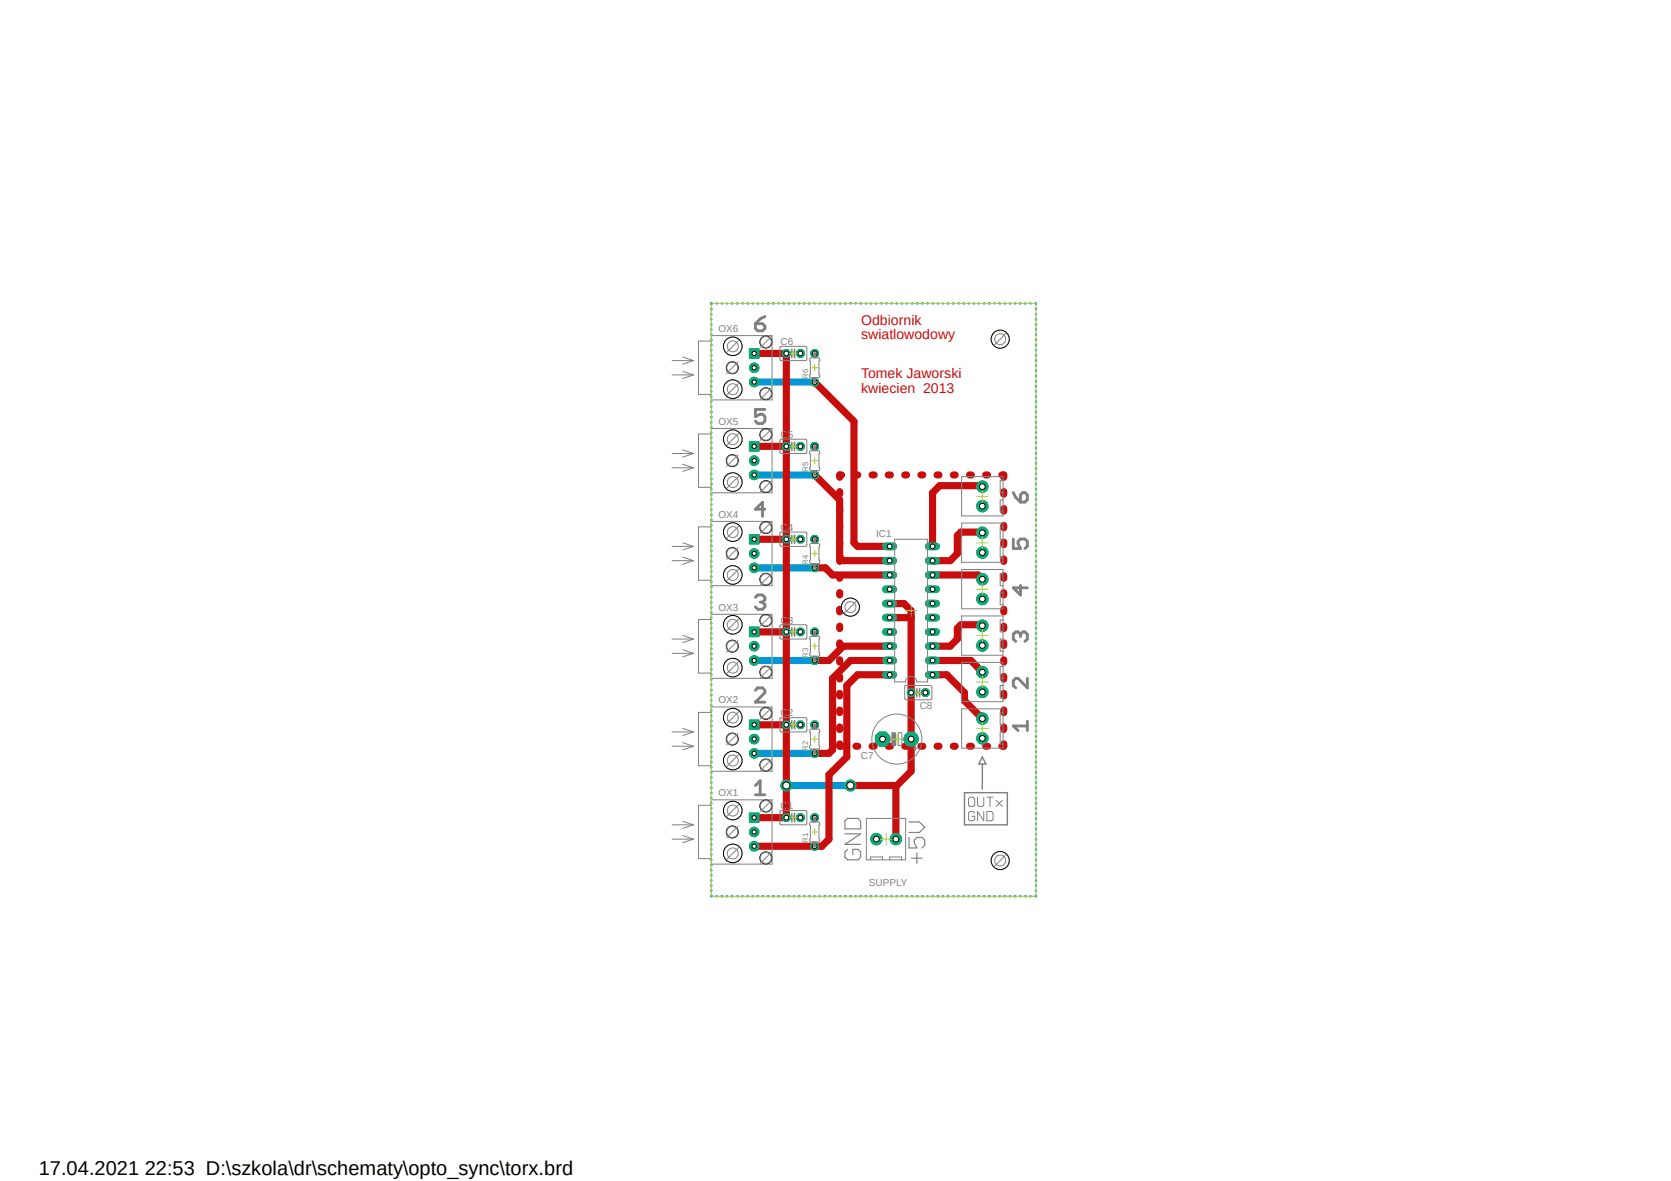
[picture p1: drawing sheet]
<svg xmlns="http://www.w3.org/2000/svg" width="297mm" height="210mm" viewBox="0 0 297 210" stroke-linecap="round" stroke-linejoin="round" font-family="sans-serif">
<defs><g id="words">
<text font-size="3.6" x="6.9" y="208.9">17.04.2021 22:53 D:\szkola\dr\schematy\opto_sync\torx.brd</text>
<g font-size="2.5" fill="#c90d0c">
<text x="153.1" y="57.7">Odbiornik</text>
<text x="153.1" y="60.3">swiatlowodowy</text>
<text x="153.1" y="67.3">Tomek Jaworski</text>
<text x="153.1" y="69.8">kwiecien 2013</text>
</g>
<g font-size="1.8" fill="#808080">
<text x="127.7" y="59">OX6</text>
<text x="138.8" y="61.3">C6</text>
<text x="127.7" y="75.5">OX5</text>
<text x="138.8" y="77.8">C5</text>
<text x="127.7" y="92">OX4</text>
<text x="138.8" y="94.3">C4</text>
<text x="155.7" y="95.5">IC1</text>
<text x="127.7" y="108.5">OX3</text>
<text x="138.8" y="110.8">C3</text>
<text x="127.7" y="125">OX2</text>
<text x="138.8" y="127.3">C2</text>
<text x="163.5" y="126">C8</text>
<text x="153" y="134.9">C7</text>
<text x="127.7" y="141.5">OX1</text>
<text x="138.8" y="143.8">C1</text>
<text x="154.5" y="157.4">SUPPLY</text>
</g>
<g font-size="1.4" fill="#808080">
<text x="143.7" y="67.4" transform="rotate(-90 143.7 67.4)">R6</text>
<text x="143.7" y="83.9" transform="rotate(-90 143.7 83.9)">R5</text>
<text x="143.7" y="100.4" transform="rotate(-90 143.7 100.4)">R4</text>
<text x="143.7" y="116.9" transform="rotate(-90 143.7 116.9)">R3</text>
<text x="143.7" y="133.4" transform="rotate(-90 143.7 133.4)">R2</text>
<text x="143.7" y="149.9" transform="rotate(-90 143.7 149.9)">R1</text>
</g>
</g></defs>
<path d="M119.4 53.7l65 105.9M184.4 53.7l-65 105.9" fill="none" stroke="#fff" stroke-width=".18"/>
<g fill="none" stroke="#0696d7" stroke-width=".42">
<path d="M126.4 54.9h.1M126.4 55.8v.1M126.4 56.7v.1M126.4 57.6v.1M126.4 58.5v.1M126.4 59.4v.1M126.5 53.9l-.1 .2M127.4 53.9h.1M128.3 53.9h.1M129.2 53.9h.1M130.1 53.9h.1M131 53.9h.1"/>
<path d="M131.9 53.9h.1M132.8 53.9h.2M133.8 53.9h.1M134.7 53.9h.1M135.6 53.9h.1M136.5 53.9h.1M137.4 53.9h.1M138.3 53.9h.1M139.2 53.9h.2M140.2 53.9h.1M141.1 53.9h.1M142 53.9h.1"/>
<path d="M142.9 53.9h.1M143.8 53.9h.1M144.7 53.9h.1M145.7 53.9h.1M146.6 53.9h.1M147.5 53.9h.1M148.4 53.9h.1M149.3 53.9h.1M150.2 53.9h.1M151.1 53.9h.2M152.1 53.9h.1M152.9 53.9h.2"/>
<path d="M153.9 53.9h.1M154.8 53.9h.1M155.7 53.9h.1M156.6 53.9h.1M157.5 53.9h.1M158.5 53.9h.1M159.3 53.9h.2M160.3 53.9h.1M161.2 53.9h.1M162.1 53.9h.1M163 53.9h.1M163.9 53.9h.1"/>
<path d="M164.8 53.9h.1M165.8 53.9h.1M166.7 53.9h.1M167.6 53.9h.1M168.5 53.9h.1M169.4 53.9h.1M170.3 53.9h.1M171.2 53.9h.2M172.2 53.9h.1M173.1 53.9h.1M174 53.9h.1M174.9 53.9h.1"/>
<path d="M175.8 53.9h.1M176.7 53.9h.1M177.6 53.9h.2M178.6 53.9h.1M179.5 53.9h.1M180.4 53.9h.1M181.3 53.9h.1M182.2 53.9h.1M183.1 53.9h.1M184.1 53.9v.2M184.1 54.9h.1M184.1 55.8v.1"/>
<path d="M184.1 56.7v.1M184.1 57.6v.1M184.1 58.5v.1M184.1 59.4v.1M126.4 60.4v.1M126.4 61.3v.1M126.4 62.2v.1M126.4 63.1v.1M126.4 64v.1M126.4 64.9v.1M126.4 65.8v.2M126.4 66.8h.1"/>
<path d="M126.4 67.7v.1M126.4 68.6v.1M126.4 69.5v.1M126.4 70.4v.1M126.4 71.3v.2M126.4 72.3h.1M126.4 73.2v.1M126.4 74.1v.1M126.4 75v.1M126.4 75.9v.1M126.4 76.8v.1M126.4 77.7v.2"/>
<path d="M126.4 78.7h.1M126.4 79.6v.1M184.1 60.4v.1M184.1 61.3v.1M184.1 62.2v.1M184.1 63.1v.1M184.1 64v.1M184.1 64.9v.1M184.1 65.8v.2M184.1 66.8h.1M184.1 67.7v.1M184.1 68.6v.1"/>
<path d="M184.1 69.5v.1M184.1 70.4v.1M184.1 71.3v.2M184.1 72.3h.1M184.1 73.2v.1M184.1 74.1v.1M184.1 75v.1M184.1 75.9v.1M184.1 76.8v.1M184.1 77.7v.2M184.1 78.7h.1M184.1 79.6v.1"/>
<path d="M126.4 80.5v.1M126.4 81.4v.1M126.4 82.3v.1M126.4 83.2v.2M126.4 84.2h.1M126.4 85v.2M126.4 86v.1M126.4 86.9v.1M126.4 87.8v.1M126.4 88.7v.1M126.4 89.6v.1M126.4 90.6h.1"/>
<path d="M126.4 91.5v.1M126.4 92.4v.1M126.4 93.3v.1M126.4 94.2v.1M126.4 95.1v.1M126.4 96.1h.1M126.4 96.9v.2M126.4 97.9v.1M126.4 98.8v.1M126.4 99.7v.1M184.1 80.5v.1M184.1 81.4v.1"/>
<path d="M184.1 82.3v.1M184.1 83.2v.2M184.1 84.2h.1M184.1 85v.2M184.1 86v.1M184.1 86.9v.1M184.1 87.8v.1M184.1 88.7v.1M184.1 89.6v.1M184.1 90.6h.1M184.1 91.5v.1M184.1 92.4v.1"/>
<path d="M184.1 93.3v.1M184.1 94.2v.1M184.1 95.1v.1M184.1 96.1h.1M184.1 96.9v.2M184.1 97.9v.1M184.1 98.8v.1M184.1 99.7v.1M126.4 100.6v.1M126.4 101.5v.1M126.4 102.4v.1M126.4 103.4v.1"/>
<path d="M126.4 104.3v.1M126.4 105.2v.1M126.4 106.1v.1M126.4 107v.1M126.4 107.9v.1M126.4 108.8v.2M126.4 109.8v.1M126.4 110.7v.1M126.4 111.6v.1M126.4 112.5v.1M126.4 113.4v.1M126.4 114.3v.2"/>
<path d="M126.4 115.3v.1M126.4 116.2v.1M126.4 117.1v.1M126.4 118v.1M126.4 118.9v.1M126.4 119.8v.1M184.1 100.6v.1M184.1 101.5v.1M184.1 102.4v.1M184.1 103.4v.1M184.1 104.3v.1M184.1 105.2v.1"/>
<path d="M184.1 106.1v.1M184.1 107v.1M184.1 107.9v.1M184.1 108.8v.2M184.1 109.8v.1M184.1 110.7v.1M184.1 111.6v.1M184.1 112.5v.1M184.1 113.4v.1M184.1 114.3v.2M184.1 115.3v.1M184.1 116.2v.1"/>
<path d="M184.1 117.1v.1M184.1 118v.1M184.1 118.9v.1M184.1 119.8v.1M126.4 120.7v.2M126.4 121.7v.1M126.4 122.6v.1M126.4 123.5v.1M126.4 124.4v.1M126.4 125.3v.1M126.4 126.2v.2M126.4 127.2v.1"/>
<path d="M126.4 128.1v.1M126.4 129v.1M126.4 129.9v.1M126.4 130.8v.1M126.4 131.7v.1M126.4 132.6v.2M126.4 133.6h.1M126.4 134.5v.1M126.4 135.4v.1M126.4 136.3v.1M126.4 137.2v.1M126.4 138.1v.2"/>
<path d="M126.4 139.1h.1M126.4 140v.1M184.1 120.7v.2M184.1 121.7v.1M184.1 122.6v.1M184.1 123.5v.1M184.1 124.4v.1M184.1 125.3v.1M184.1 126.2v.2M184.1 127.2v.1M184.1 128.1v.1M184.1 129v.1"/>
<path d="M184.1 129.9v.1M184.1 130.8v.1M184.1 131.7v.1M184.1 132.6v.2M184.1 133.6h.1M184.1 134.5v.1M184.1 135.4v.1M184.1 136.3v.1M184.1 137.2v.1M184.1 138.1v.2M184.1 139.1h.1M184.1 140v.1"/>
<path d="M126.4 159.2l.1 .1M126.4 140.9v.1M126.4 141.8v.1M126.4 142.7v.1M126.4 143.6v.1M126.4 144.5v.2M126.4 145.5h.1M126.4 146.4v.1M126.4 147.3v.1M126.4 148.2v.1M126.4 149.1v.1M126.4 150v.2"/>
<path d="M126.4 151h.1M126.4 151.8v.2M126.4 152.8v.1M126.4 153.7v.1M126.4 154.6v.1M126.4 155.5v.1M126.4 156.4v.1M126.4 157.4v.1M126.4 158.3v.1M127.4 159.3h.1M128.3 159.3h.1M129.2 159.3h.1"/>
<path d="M130.1 159.3h.1M131 159.3h.1M131.9 159.3h.1M132.8 159.3h.2M133.8 159.3h.1M134.7 159.3h.1M135.6 159.3h.1M136.5 159.3h.1M137.4 159.3h.1M138.3 159.3h.1M139.2 159.3h.2M140.2 159.3h.1"/>
<path d="M141.1 159.3h.1M142 159.3h.1M142.9 159.3h.1M143.8 159.3h.1M144.7 159.3h.1M145.7 159.3h.1M146.6 159.3h.1M147.5 159.3h.1M148.4 159.3h.1M149.3 159.3h.1M150.2 159.3h.1M151.1 159.3h.2"/>
<path d="M152.1 159.3h.1M152.9 159.3h.2M153.9 159.3h.1M154.8 159.3h.1M155.7 159.3h.1M156.6 159.3h.1M157.5 159.3h.1M158.5 159.3h.1M159.3 159.3h.2M160.3 159.3h.1M161.2 159.3h.1M162.1 159.3h.1"/>
<path d="M163 159.3h.1M163.9 159.3h.1M164.8 159.3h.1M165.8 159.3h.1M166.7 159.3h.1M167.6 159.3h.1M168.5 159.3h.1M169.4 159.3h.1M170.3 159.3h.1M171.2 159.3h.2M172.2 159.3h.1M173.1 159.3h.1"/>
<path d="M174 159.3h.1M174.9 159.3h.1M175.8 159.3h.1M176.7 159.3h.1M177.6 159.3h.2M178.6 159.3h.1M179.5 159.3h.1M180.4 159.3h.1M181.3 159.3h.1M182.2 159.3h.1M183.1 159.3h.1M184.1 140.9v.1"/>
<path d="M184.1 141.8v.1M184.1 142.7v.1M184.1 143.6v.1M184.1 144.5v.2M184.1 145.5h.1M184.1 146.4v.1M184.1 147.3v.1M184.1 148.2v.1M184.1 149.1v.1M184.1 150v.2M184.1 151h.1M184.1 151.8v.2"/>
<path d="M184.1 152.8v.1M184.1 153.7v.1M184.1 154.6v.1M184.1 155.5v.1M184.1 156.4v.1M184.1 157.4v.1M184.1 158.3v.1M184.1 159.2v.1"/>
</g>
<path d="M134.1 67.9h10.7M134.1 84.4h10.7M134.1 117.4h10.7M134.1 100.9h10.7M134.1 133.9h10.7M139.8 139.6h11.4" fill="none" stroke="#0696d7" stroke-width="1.3"/>
<path d="M133.2 144.5h1.7v1.7h-1.7z" fill-rule="evenodd" fill="#0dab76"/>
<path d="M133.2 144.5h1.7v1.7h-1.7z" fill="none" stroke="#0dab76" stroke-width=".18"/>
<circle cx="134.1" cy="145.3" r=".38" fill="#fff"/>
<circle cx="134.1" cy="145.3" r=".38" fill="none" stroke="#000" stroke-width=".18"/>
<circle cx="134.1" cy="147.9" r=".85" fill="#0dab76"/>
<circle cx="134.1" cy="147.9" r=".85" fill="none" stroke="#0dab76" stroke-width=".18"/>
<circle cx="134.1" cy="147.9" r=".38" fill="#fff"/>
<circle cx="134.1" cy="147.9" r=".38" fill="none" stroke="#000" stroke-width=".18"/>
<circle cx="134.1" cy="150.4" r=".85" fill="#0dab76"/>
<circle cx="134.1" cy="150.4" r=".85" fill="none" stroke="#0dab76" stroke-width=".18"/>
<circle cx="134.1" cy="150.4" r=".38" fill="#fff"/>
<circle cx="134.1" cy="150.4" r=".38" fill="none" stroke="#000" stroke-width=".18"/>
<path d="M133.2 128h1.7v1.7h-1.7z" fill-rule="evenodd" fill="#0dab76"/>
<path d="M133.2 128h1.7v1.7h-1.7z" fill="none" stroke="#0dab76" stroke-width=".18"/>
<circle cx="134.1" cy="128.8" r=".38" fill="#fff"/>
<circle cx="134.1" cy="128.8" r=".38" fill="none" stroke="#000" stroke-width=".18"/>
<circle cx="134.1" cy="131.4" r=".85" fill="#0dab76"/>
<circle cx="134.1" cy="131.4" r=".85" fill="none" stroke="#0dab76" stroke-width=".18"/>
<circle cx="134.1" cy="131.4" r=".38" fill="#fff"/>
<circle cx="134.1" cy="131.4" r=".38" fill="none" stroke="#000" stroke-width=".18"/>
<circle cx="134.1" cy="133.9" r=".85" fill="#0dab76"/>
<circle cx="134.1" cy="133.9" r=".85" fill="none" stroke="#0dab76" stroke-width=".18"/>
<circle cx="134.1" cy="133.9" r=".38" fill="#fff"/>
<circle cx="134.1" cy="133.9" r=".38" fill="none" stroke="#000" stroke-width=".18"/>
<path d="M133.2 111.5h1.7v1.7h-1.7z" fill-rule="evenodd" fill="#0dab76"/>
<path d="M133.2 111.5h1.7v1.7h-1.7z" fill="none" stroke="#0dab76" stroke-width=".18"/>
<circle cx="134.1" cy="112.3" r=".38" fill="#fff"/>
<circle cx="134.1" cy="112.3" r=".38" fill="none" stroke="#000" stroke-width=".18"/>
<circle cx="134.1" cy="114.9" r=".85" fill="#0dab76"/>
<circle cx="134.1" cy="114.9" r=".85" fill="none" stroke="#0dab76" stroke-width=".18"/>
<circle cx="134.1" cy="114.9" r=".38" fill="#fff"/>
<circle cx="134.1" cy="114.9" r=".38" fill="none" stroke="#000" stroke-width=".18"/>
<circle cx="134.1" cy="117.4" r=".85" fill="#0dab76"/>
<circle cx="134.1" cy="117.4" r=".85" fill="none" stroke="#0dab76" stroke-width=".18"/>
<circle cx="134.1" cy="117.4" r=".38" fill="#fff"/>
<circle cx="134.1" cy="117.4" r=".38" fill="none" stroke="#000" stroke-width=".18"/>
<path d="M133.2 95h1.7v1.7h-1.7z" fill-rule="evenodd" fill="#0dab76"/>
<path d="M133.2 95h1.7v1.7h-1.7z" fill="none" stroke="#0dab76" stroke-width=".18"/>
<circle cx="134.1" cy="95.8" r=".38" fill="#fff"/>
<circle cx="134.1" cy="95.8" r=".38" fill="none" stroke="#000" stroke-width=".18"/>
<circle cx="134.1" cy="98.4" r=".85" fill="#0dab76"/>
<circle cx="134.1" cy="98.4" r=".85" fill="none" stroke="#0dab76" stroke-width=".18"/>
<circle cx="134.1" cy="98.4" r=".38" fill="#fff"/>
<circle cx="134.1" cy="98.4" r=".38" fill="none" stroke="#000" stroke-width=".18"/>
<circle cx="134.1" cy="100.9" r=".85" fill="#0dab76"/>
<circle cx="134.1" cy="100.9" r=".85" fill="none" stroke="#0dab76" stroke-width=".18"/>
<circle cx="134.1" cy="100.9" r=".38" fill="#fff"/>
<circle cx="134.1" cy="100.9" r=".38" fill="none" stroke="#000" stroke-width=".18"/>
<path d="M133.2 78.5h1.7v1.7h-1.7z" fill-rule="evenodd" fill="#0dab76"/>
<path d="M133.2 78.5h1.7v1.7h-1.7z" fill="none" stroke="#0dab76" stroke-width=".18"/>
<circle cx="134.1" cy="79.3" r=".38" fill="#fff"/>
<circle cx="134.1" cy="79.3" r=".38" fill="none" stroke="#000" stroke-width=".18"/>
<circle cx="134.1" cy="81.9" r=".85" fill="#0dab76"/>
<circle cx="134.1" cy="81.9" r=".85" fill="none" stroke="#0dab76" stroke-width=".18"/>
<circle cx="134.1" cy="81.9" r=".38" fill="#fff"/>
<circle cx="134.1" cy="81.9" r=".38" fill="none" stroke="#000" stroke-width=".18"/>
<circle cx="134.1" cy="84.4" r=".85" fill="#0dab76"/>
<circle cx="134.1" cy="84.4" r=".85" fill="none" stroke="#0dab76" stroke-width=".18"/>
<circle cx="134.1" cy="84.4" r=".38" fill="#fff"/>
<circle cx="134.1" cy="84.4" r=".38" fill="none" stroke="#000" stroke-width=".18"/>
<path d="M133.2 62h1.7v1.7h-1.7z" fill-rule="evenodd" fill="#0dab76"/>
<path d="M133.2 62h1.7v1.7h-1.7z" fill="none" stroke="#0dab76" stroke-width=".18"/>
<circle cx="134.1" cy="62.8" r=".38" fill="#fff"/>
<circle cx="134.1" cy="62.8" r=".38" fill="none" stroke="#000" stroke-width=".18"/>
<circle cx="134.1" cy="65.4" r=".85" fill="#0dab76"/>
<circle cx="134.1" cy="65.4" r=".85" fill="none" stroke="#0dab76" stroke-width=".18"/>
<circle cx="134.1" cy="65.4" r=".38" fill="#fff"/>
<circle cx="134.1" cy="65.4" r=".38" fill="none" stroke="#000" stroke-width=".18"/>
<circle cx="134.1" cy="67.9" r=".85" fill="#0dab76"/>
<circle cx="134.1" cy="67.9" r=".85" fill="none" stroke="#0dab76" stroke-width=".18"/>
<circle cx="134.1" cy="67.9" r=".38" fill="#fff"/>
<circle cx="134.1" cy="67.9" r=".38" fill="none" stroke="#000" stroke-width=".18"/>
<path d="M139.1 145l.4-.3h.6l.4 .3v.6l-.4 .4h-.6l-.4-.4z" fill-rule="evenodd" fill="#0dab76"/>
<path d="M139.1 145l.4-.3h.6l.4 .3v.6l-.4 .4h-.6l-.4-.4z" fill="none" stroke="#0dab76" stroke-width=".18"/>
<circle cx="139.8" cy="145.3" r=".43" fill="#fff"/>
<circle cx="139.8" cy="145.3" r=".43" fill="none" stroke="#000" stroke-width=".18"/>
<path d="M141.6 145l.4-.3h.6l.4 .3v.6l-.4 .4h-.6l-.4-.4z" fill-rule="evenodd" fill="#0dab76"/>
<path d="M141.6 145l.4-.3h.6l.4 .3v.6l-.4 .4h-.6l-.4-.4z" fill="none" stroke="#0dab76" stroke-width=".18"/>
<circle cx="142.3" cy="145.3" r=".43" fill="#fff"/>
<circle cx="142.3" cy="145.3" r=".43" fill="none" stroke="#000" stroke-width=".18"/>
<path d="M139.1 128.5l.4-.4h.6l.4 .4v.6l-.4 .4h-.6l-.4-.4z" fill-rule="evenodd" fill="#0dab76"/>
<path d="M139.1 128.5l.4-.4h.6l.4 .4v.6l-.4 .4h-.6l-.4-.4z" fill="none" stroke="#0dab76" stroke-width=".18"/>
<circle cx="139.8" cy="128.8" r=".43" fill="#fff"/>
<circle cx="139.8" cy="128.8" r=".43" fill="none" stroke="#000" stroke-width=".18"/>
<path d="M141.6 128.5l.4-.4h.6l.4 .4v.6l-.4 .4h-.6l-.4-.4z" fill-rule="evenodd" fill="#0dab76"/>
<path d="M141.6 128.5l.4-.4h.6l.4 .4v.6l-.4 .4h-.6l-.4-.4z" fill="none" stroke="#0dab76" stroke-width=".18"/>
<circle cx="142.3" cy="128.8" r=".43" fill="#fff"/>
<circle cx="142.3" cy="128.8" r=".43" fill="none" stroke="#000" stroke-width=".18"/>
<path d="M139.1 112l.4-.4h.6l.4 .4v.6l-.4 .4h-.6l-.4-.4z" fill-rule="evenodd" fill="#0dab76"/>
<path d="M139.1 112l.4-.4h.6l.4 .4v.6l-.4 .4h-.6l-.4-.4z" fill="none" stroke="#0dab76" stroke-width=".18"/>
<circle cx="139.8" cy="112.3" r=".43" fill="#fff"/>
<circle cx="139.8" cy="112.3" r=".43" fill="none" stroke="#000" stroke-width=".18"/>
<path d="M141.6 112l.4-.4h.6l.4 .4v.6l-.4 .4h-.6l-.4-.4z" fill-rule="evenodd" fill="#0dab76"/>
<path d="M141.6 112l.4-.4h.6l.4 .4v.6l-.4 .4h-.6l-.4-.4z" fill="none" stroke="#0dab76" stroke-width=".18"/>
<circle cx="142.3" cy="112.3" r=".43" fill="#fff"/>
<circle cx="142.3" cy="112.3" r=".43" fill="none" stroke="#000" stroke-width=".18"/>
<path d="M139.1 95.5l.4-.3h.6l.4 .3v.6l-.4 .4h-.6l-.4-.4z" fill-rule="evenodd" fill="#0dab76"/>
<path d="M139.1 95.5l.4-.3h.6l.4 .3v.6l-.4 .4h-.6l-.4-.4z" fill="none" stroke="#0dab76" stroke-width=".18"/>
<circle cx="139.8" cy="95.8" r=".43" fill="#fff"/>
<circle cx="139.8" cy="95.8" r=".43" fill="none" stroke="#000" stroke-width=".18"/>
<path d="M141.6 95.5l.4-.3h.6l.4 .3v.6l-.4 .4h-.6l-.4-.4z" fill-rule="evenodd" fill="#0dab76"/>
<path d="M141.6 95.5l.4-.3h.6l.4 .3v.6l-.4 .4h-.6l-.4-.4z" fill="none" stroke="#0dab76" stroke-width=".18"/>
<circle cx="142.3" cy="95.8" r=".43" fill="#fff"/>
<circle cx="142.3" cy="95.8" r=".43" fill="none" stroke="#000" stroke-width=".18"/>
<path d="M139.1 79l.4-.3h.6l.4 .3v.6l-.4 .4h-.6l-.4-.4z" fill-rule="evenodd" fill="#0dab76"/>
<path d="M139.1 79l.4-.3h.6l.4 .3v.6l-.4 .4h-.6l-.4-.4z" fill="none" stroke="#0dab76" stroke-width=".18"/>
<circle cx="139.8" cy="79.3" r=".43" fill="#fff"/>
<circle cx="139.8" cy="79.3" r=".43" fill="none" stroke="#000" stroke-width=".18"/>
<path d="M141.6 79l.4-.3h.6l.4 .3v.6l-.4 .4h-.6l-.4-.4z" fill-rule="evenodd" fill="#0dab76"/>
<path d="M141.6 79l.4-.3h.6l.4 .3v.6l-.4 .4h-.6l-.4-.4z" fill="none" stroke="#0dab76" stroke-width=".18"/>
<circle cx="142.3" cy="79.3" r=".43" fill="#fff"/>
<circle cx="142.3" cy="79.3" r=".43" fill="none" stroke="#000" stroke-width=".18"/>
<path d="M139.5 62.1h.6l.4 .4v.6l-.4 .4h-.6l-.4-.4v-.6z" fill-rule="evenodd" fill="#0dab76"/>
<path d="M139.5 62.1h.6l.4 .4v.6l-.4 .4h-.6l-.4-.4v-.6z" fill="none" stroke="#0dab76" stroke-width=".18"/>
<circle cx="139.8" cy="62.8" r=".43" fill="#fff"/>
<circle cx="139.8" cy="62.8" r=".43" fill="none" stroke="#000" stroke-width=".18"/>
<path d="M141.6 62.5l.4-.4h.6l.4 .4v.6l-.4 .4h-.6l-.4-.4z" fill-rule="evenodd" fill="#0dab76"/>
<path d="M141.6 62.5l.4-.4h.6l.4 .4v.6l-.4 .4h-.6l-.4-.4z" fill="none" stroke="#0dab76" stroke-width=".18"/>
<circle cx="142.3" cy="62.8" r=".43" fill="#fff"/>
<circle cx="142.3" cy="62.8" r=".43" fill="none" stroke="#000" stroke-width=".18"/>
<path d="M165.1 119.9h1.3" fill="none" stroke="#0dab76" stroke-width="1.4"/>
<circle cx="165.8" cy="119.9" r=".43" fill="#fff"/>
<circle cx="165.8" cy="119.9" r=".43" fill="none" stroke="#000" stroke-width=".18"/>
<path d="M165.1 117.4h1.3" fill="none" stroke="#0dab76" stroke-width="1.4"/>
<circle cx="165.8" cy="117.4" r=".43" fill="#fff"/>
<circle cx="165.8" cy="117.4" r=".43" fill="none" stroke="#000" stroke-width=".18"/>
<path d="M165.1 104.7h1.3" fill="none" stroke="#0dab76" stroke-width="1.4"/>
<circle cx="165.8" cy="104.7" r=".43" fill="#fff"/>
<circle cx="165.8" cy="104.7" r=".43" fill="none" stroke="#000" stroke-width=".18"/>
<path d="M165.1 102.2h1.3" fill="none" stroke="#0dab76" stroke-width="1.4"/>
<circle cx="165.8" cy="102.2" r=".43" fill="#fff"/>
<circle cx="165.8" cy="102.2" r=".43" fill="none" stroke="#000" stroke-width=".18"/>
<path d="M165.1 114.9h1.3" fill="none" stroke="#0dab76" stroke-width="1.4"/>
<circle cx="165.8" cy="114.9" r=".43" fill="#fff"/>
<circle cx="165.8" cy="114.9" r=".43" fill="none" stroke="#000" stroke-width=".18"/>
<path d="M165.1 112.3h1.3" fill="none" stroke="#0dab76" stroke-width="1.4"/>
<circle cx="165.8" cy="112.3" r=".43" fill="#fff"/>
<circle cx="165.8" cy="112.3" r=".43" fill="none" stroke="#000" stroke-width=".18"/>
<path d="M165.1 107.3h1.3" fill="none" stroke="#0dab76" stroke-width="1.4"/>
<circle cx="165.8" cy="107.3" r=".43" fill="#fff"/>
<circle cx="165.8" cy="107.3" r=".43" fill="none" stroke="#000" stroke-width=".18"/>
<path d="M165.1 109.8h1.3" fill="none" stroke="#0dab76" stroke-width="1.4"/>
<circle cx="165.8" cy="109.8" r=".43" fill="#fff"/>
<circle cx="165.8" cy="109.8" r=".43" fill="none" stroke="#000" stroke-width=".18"/>
<path d="M165.1 99.7h1.3" fill="none" stroke="#0dab76" stroke-width="1.4"/>
<circle cx="165.8" cy="99.7" r=".43" fill="#fff"/>
<circle cx="165.8" cy="99.7" r=".43" fill="none" stroke="#000" stroke-width=".18"/>
<path d="M165.1 97.1h1.3" fill="none" stroke="#0dab76" stroke-width="1.4"/>
<circle cx="165.8" cy="97.1" r=".43" fill="#fff"/>
<circle cx="165.8" cy="97.1" r=".43" fill="none" stroke="#000" stroke-width=".18"/>
<path d="M157.5 97.1h1.3" fill="none" stroke="#0dab76" stroke-width="1.4"/>
<circle cx="158.1" cy="97.1" r=".43" fill="#fff"/>
<circle cx="158.1" cy="97.1" r=".43" fill="none" stroke="#000" stroke-width=".18"/>
<path d="M157.5 99.7h1.3" fill="none" stroke="#0dab76" stroke-width="1.4"/>
<circle cx="158.1" cy="99.7" r=".43" fill="#fff"/>
<circle cx="158.1" cy="99.7" r=".43" fill="none" stroke="#000" stroke-width=".18"/>
<path d="M157.5 102.2h1.3" fill="none" stroke="#0dab76" stroke-width="1.4"/>
<circle cx="158.1" cy="102.2" r=".43" fill="#fff"/>
<circle cx="158.1" cy="102.2" r=".43" fill="none" stroke="#000" stroke-width=".18"/>
<path d="M157.5 104.7h1.3" fill="none" stroke="#0dab76" stroke-width="1.4"/>
<circle cx="158.1" cy="104.7" r=".43" fill="#fff"/>
<circle cx="158.1" cy="104.7" r=".43" fill="none" stroke="#000" stroke-width=".18"/>
<path d="M157.5 107.3h1.3" fill="none" stroke="#0dab76" stroke-width="1.4"/>
<circle cx="158.1" cy="107.3" r=".43" fill="#fff"/>
<circle cx="158.1" cy="107.3" r=".43" fill="none" stroke="#000" stroke-width=".18"/>
<path d="M157.5 109.8h1.3" fill="none" stroke="#0dab76" stroke-width="1.4"/>
<circle cx="158.1" cy="109.8" r=".43" fill="#fff"/>
<circle cx="158.1" cy="109.8" r=".43" fill="none" stroke="#000" stroke-width=".18"/>
<path d="M157.5 112.3h1.3" fill="none" stroke="#0dab76" stroke-width="1.4"/>
<circle cx="158.1" cy="112.3" r=".43" fill="#fff"/>
<circle cx="158.1" cy="112.3" r=".43" fill="none" stroke="#000" stroke-width=".18"/>
<path d="M157.5 114.9h1.3" fill="none" stroke="#0dab76" stroke-width="1.4"/>
<circle cx="158.1" cy="114.9" r=".43" fill="#fff"/>
<circle cx="158.1" cy="114.9" r=".43" fill="none" stroke="#000" stroke-width=".18"/>
<path d="M157.5 117.4h1.3" fill="none" stroke="#0dab76" stroke-width="1.4"/>
<circle cx="158.1" cy="117.4" r=".43" fill="#fff"/>
<circle cx="158.1" cy="117.4" r=".43" fill="none" stroke="#000" stroke-width=".18"/>
<path d="M157.5 119.9h1.3" fill="none" stroke="#0dab76" stroke-width="1.4"/>
<circle cx="158.1" cy="119.9" r=".43" fill="#fff"/>
<circle cx="158.1" cy="119.9" r=".43" fill="none" stroke="#000" stroke-width=".18"/>
<path d="M144.1 150.1l.4-.4h.6l.4 .4v.6l-.4 .4h-.6l-.4-.4z" fill-rule="evenodd" fill="#0dab76"/>
<path d="M144.1 150.1l.4-.4h.6l.4 .4v.6l-.4 .4h-.6l-.4-.4z" fill="none" stroke="#0dab76" stroke-width=".18"/>
<circle cx="144.8" cy="150.4" r=".43" fill="#fff"/>
<circle cx="144.8" cy="150.4" r=".43" fill="none" stroke="#000" stroke-width=".18"/>
<path d="M144.1 145l.4-.3h.6l.4 .3v.6l-.4 .4h-.6l-.4-.4z" fill-rule="evenodd" fill="#0dab76"/>
<path d="M144.1 145l.4-.3h.6l.4 .3v.6l-.4 .4h-.6l-.4-.4z" fill="none" stroke="#0dab76" stroke-width=".18"/>
<circle cx="144.8" cy="145.3" r=".43" fill="#fff"/>
<circle cx="144.8" cy="145.3" r=".43" fill="none" stroke="#000" stroke-width=".18"/>
<path d="M144.1 133.6l.4-.4h.6l.4 .4v.6l-.4 .4h-.6l-.4-.4z" fill-rule="evenodd" fill="#0dab76"/>
<path d="M144.1 133.6l.4-.4h.6l.4 .4v.6l-.4 .4h-.6l-.4-.4z" fill="none" stroke="#0dab76" stroke-width=".18"/>
<circle cx="144.8" cy="133.9" r=".43" fill="#fff"/>
<circle cx="144.8" cy="133.9" r=".43" fill="none" stroke="#000" stroke-width=".18"/>
<path d="M144.1 128.5l.4-.4h.6l.4 .4v.6l-.4 .4h-.6l-.4-.4z" fill-rule="evenodd" fill="#0dab76"/>
<path d="M144.1 128.5l.4-.4h.6l.4 .4v.6l-.4 .4h-.6l-.4-.4z" fill="none" stroke="#0dab76" stroke-width=".18"/>
<circle cx="144.8" cy="128.8" r=".43" fill="#fff"/>
<circle cx="144.8" cy="128.8" r=".43" fill="none" stroke="#000" stroke-width=".18"/>
<path d="M144.1 117.1l.4-.4h.6l.4 .4v.6l-.4 .4h-.6l-.4-.4z" fill-rule="evenodd" fill="#0dab76"/>
<path d="M144.1 117.1l.4-.4h.6l.4 .4v.6l-.4 .4h-.6l-.4-.4z" fill="none" stroke="#0dab76" stroke-width=".18"/>
<circle cx="144.8" cy="117.4" r=".43" fill="#fff"/>
<circle cx="144.8" cy="117.4" r=".43" fill="none" stroke="#000" stroke-width=".18"/>
<path d="M144.1 112l.4-.4h.6l.4 .4v.6l-.4 .4h-.6l-.4-.4z" fill-rule="evenodd" fill="#0dab76"/>
<path d="M144.1 112l.4-.4h.6l.4 .4v.6l-.4 .4h-.6l-.4-.4z" fill="none" stroke="#0dab76" stroke-width=".18"/>
<circle cx="144.8" cy="112.3" r=".43" fill="#fff"/>
<circle cx="144.8" cy="112.3" r=".43" fill="none" stroke="#000" stroke-width=".18"/>
<path d="M144.1 100.6l.4-.4h.6l.4 .4v.6l-.4 .4h-.6l-.4-.4z" fill-rule="evenodd" fill="#0dab76"/>
<path d="M144.1 100.6l.4-.4h.6l.4 .4v.6l-.4 .4h-.6l-.4-.4z" fill="none" stroke="#0dab76" stroke-width=".18"/>
<circle cx="144.8" cy="100.9" r=".43" fill="#fff"/>
<circle cx="144.8" cy="100.9" r=".43" fill="none" stroke="#000" stroke-width=".18"/>
<path d="M144.1 95.5l.4-.3h.6l.4 .3v.6l-.4 .4h-.6l-.4-.4z" fill-rule="evenodd" fill="#0dab76"/>
<path d="M144.1 95.5l.4-.3h.6l.4 .3v.6l-.4 .4h-.6l-.4-.4z" fill="none" stroke="#0dab76" stroke-width=".18"/>
<circle cx="144.8" cy="95.8" r=".43" fill="#fff"/>
<circle cx="144.8" cy="95.8" r=".43" fill="none" stroke="#000" stroke-width=".18"/>
<path d="M144.1 84.1l.4-.4h.6l.4 .4v.6l-.4 .4h-.6l-.4-.4z" fill-rule="evenodd" fill="#0dab76"/>
<path d="M144.1 84.1l.4-.4h.6l.4 .4v.6l-.4 .4h-.6l-.4-.4z" fill="none" stroke="#0dab76" stroke-width=".18"/>
<circle cx="144.8" cy="84.4" r=".43" fill="#fff"/>
<circle cx="144.8" cy="84.4" r=".43" fill="none" stroke="#000" stroke-width=".18"/>
<path d="M144.1 79l.4-.3h.6l.4 .3v.6l-.4 .4h-.6l-.4-.4z" fill-rule="evenodd" fill="#0dab76"/>
<path d="M144.1 79l.4-.3h.6l.4 .3v.6l-.4 .4h-.6l-.4-.4z" fill="none" stroke="#0dab76" stroke-width=".18"/>
<circle cx="144.8" cy="79.3" r=".43" fill="#fff"/>
<circle cx="144.8" cy="79.3" r=".43" fill="none" stroke="#000" stroke-width=".18"/>
<path d="M144.1 67.6l.4-.4h.6l.4 .4v.6l-.4 .4h-.6l-.4-.4z" fill-rule="evenodd" fill="#0dab76"/>
<path d="M144.1 67.6l.4-.4h.6l.4 .4v.6l-.4 .4h-.6l-.4-.4z" fill="none" stroke="#0dab76" stroke-width=".18"/>
<circle cx="144.8" cy="67.9" r=".43" fill="#fff"/>
<circle cx="144.8" cy="67.9" r=".43" fill="none" stroke="#000" stroke-width=".18"/>
<path d="M144.1 62.5l.4-.4h.6l.4 .4v.6l-.4 .4h-.6l-.4-.4z" fill-rule="evenodd" fill="#0dab76"/>
<path d="M144.1 62.5l.4-.4h.6l.4 .4v.6l-.4 .4h-.6l-.4-.4z" fill="none" stroke="#0dab76" stroke-width=".18"/>
<circle cx="144.8" cy="62.8" r=".43" fill="#fff"/>
<circle cx="144.8" cy="62.8" r=".43" fill="none" stroke="#000" stroke-width=".18"/>
<circle cx="159.3" cy="149.1" r="1.01" fill="#0dab76"/>
<circle cx="159.3" cy="149.1" r="1.01" fill="none" stroke="#0dab76" stroke-width=".18"/>
<circle cx="159.3" cy="149.1" r=".51" fill="#fff"/>
<circle cx="159.3" cy="149.1" r=".51" fill="none" stroke="#000" stroke-width=".18"/>
<circle cx="155.8" cy="149.1" r="1.01" fill="#0dab76"/>
<circle cx="155.8" cy="149.1" r="1.01" fill="none" stroke="#0dab76" stroke-width=".18"/>
<circle cx="155.8" cy="149.1" r=".51" fill="#fff"/>
<circle cx="155.8" cy="149.1" r=".51" fill="none" stroke="#000" stroke-width=".18"/>
<circle cx="174.6" cy="86.5" r="1.01" fill="#0dab76"/>
<circle cx="174.6" cy="86.5" r="1.01" fill="none" stroke="#0dab76" stroke-width=".18"/>
<circle cx="174.6" cy="86.5" r=".51" fill="#fff"/>
<circle cx="174.6" cy="86.5" r=".51" fill="none" stroke="#000" stroke-width=".18"/>
<circle cx="174.6" cy="90" r="1.01" fill="#0dab76"/>
<circle cx="174.6" cy="90" r="1.01" fill="none" stroke="#0dab76" stroke-width=".18"/>
<circle cx="174.6" cy="90" r=".51" fill="#fff"/>
<circle cx="174.6" cy="90" r=".51" fill="none" stroke="#000" stroke-width=".18"/>
<circle cx="174.6" cy="94.7" r="1.01" fill="#0dab76"/>
<circle cx="174.6" cy="94.7" r="1.01" fill="none" stroke="#0dab76" stroke-width=".18"/>
<circle cx="174.6" cy="94.7" r=".51" fill="#fff"/>
<circle cx="174.6" cy="94.7" r=".51" fill="none" stroke="#000" stroke-width=".18"/>
<circle cx="174.6" cy="98.2" r="1.01" fill="#0dab76"/>
<circle cx="174.6" cy="98.2" r="1.01" fill="none" stroke="#0dab76" stroke-width=".18"/>
<circle cx="174.6" cy="98.2" r=".51" fill="#fff"/>
<circle cx="174.6" cy="98.2" r=".51" fill="none" stroke="#000" stroke-width=".18"/>
<circle cx="174.6" cy="103" r="1.01" fill="#0dab76"/>
<circle cx="174.6" cy="103" r="1.01" fill="none" stroke="#0dab76" stroke-width=".18"/>
<circle cx="174.6" cy="103" r=".51" fill="#fff"/>
<circle cx="174.6" cy="103" r=".51" fill="none" stroke="#000" stroke-width=".18"/>
<circle cx="174.6" cy="106.5" r="1.01" fill="#0dab76"/>
<circle cx="174.6" cy="106.5" r="1.01" fill="none" stroke="#0dab76" stroke-width=".18"/>
<circle cx="174.6" cy="106.5" r=".51" fill="#fff"/>
<circle cx="174.6" cy="106.5" r=".51" fill="none" stroke="#000" stroke-width=".18"/>
<circle cx="174.6" cy="111.2" r="1.01" fill="#0dab76"/>
<circle cx="174.6" cy="111.2" r="1.01" fill="none" stroke="#0dab76" stroke-width=".18"/>
<circle cx="174.6" cy="111.2" r=".51" fill="#fff"/>
<circle cx="174.6" cy="111.2" r=".51" fill="none" stroke="#000" stroke-width=".18"/>
<circle cx="174.6" cy="114.7" r="1.01" fill="#0dab76"/>
<circle cx="174.6" cy="114.7" r="1.01" fill="none" stroke="#0dab76" stroke-width=".18"/>
<circle cx="174.6" cy="114.7" r=".51" fill="#fff"/>
<circle cx="174.6" cy="114.7" r=".51" fill="none" stroke="#000" stroke-width=".18"/>
<circle cx="174.6" cy="119.5" r="1.01" fill="#0dab76"/>
<circle cx="174.6" cy="119.5" r="1.01" fill="none" stroke="#0dab76" stroke-width=".18"/>
<circle cx="174.6" cy="119.5" r=".51" fill="#fff"/>
<circle cx="174.6" cy="119.5" r=".51" fill="none" stroke="#000" stroke-width=".18"/>
<circle cx="174.6" cy="123" r="1.01" fill="#0dab76"/>
<circle cx="174.6" cy="123" r="1.01" fill="none" stroke="#0dab76" stroke-width=".18"/>
<circle cx="174.6" cy="123" r=".51" fill="#fff"/>
<circle cx="174.6" cy="123" r=".51" fill="none" stroke="#000" stroke-width=".18"/>
<circle cx="174.6" cy="127.7" r="1.01" fill="#0dab76"/>
<circle cx="174.6" cy="127.7" r="1.01" fill="none" stroke="#0dab76" stroke-width=".18"/>
<circle cx="174.6" cy="127.7" r=".51" fill="#fff"/>
<circle cx="174.6" cy="127.7" r=".51" fill="none" stroke="#000" stroke-width=".18"/>
<circle cx="174.6" cy="131.2" r="1.01" fill="#0dab76"/>
<circle cx="174.6" cy="131.2" r="1.01" fill="none" stroke="#0dab76" stroke-width=".18"/>
<circle cx="174.6" cy="131.2" r=".51" fill="#fff"/>
<circle cx="174.6" cy="131.2" r=".51" fill="none" stroke="#000" stroke-width=".18"/>
<circle cx="162" cy="131.4" r="1.27" fill="#0dab76"/>
<circle cx="162" cy="131.4" r="1.27" fill="none" stroke="#0dab76" stroke-width=".18"/>
<circle cx="162" cy="131.4" r=".51" fill="#fff"/>
<circle cx="162" cy="131.4" r=".51" fill="none" stroke="#000" stroke-width=".18"/>
<circle cx="156.9" cy="131.4" r="1.37" fill="#0dab76"/>
<circle cx="156.9" cy="131.4" r="1.37" fill="none" stroke="#0dab76" stroke-width=".18"/>
<circle cx="156.9" cy="131.4" r=".51" fill="#fff"/>
<circle cx="156.9" cy="131.4" r=".51" fill="none" stroke="#000" stroke-width=".18"/>
<path d="M161.3 122.8l.4-.4h.6l.3 .4v.6l-.3 .4h-.6l-.4-.4z" fill-rule="evenodd" fill="#0dab76"/>
<path d="M161.3 122.8l.4-.4h.6l.3 .4v.6l-.3 .4h-.6l-.4-.4z" fill="none" stroke="#0dab76" stroke-width=".18"/>
<circle cx="162" cy="123.1" r=".43" fill="#fff"/>
<circle cx="162" cy="123.1" r=".43" fill="none" stroke="#000" stroke-width=".18"/>
<path d="M163.8 122.8l.4-.4h.6l.4 .4v.6l-.4 .4h-.6l-.4-.4z" fill-rule="evenodd" fill="#0dab76"/>
<path d="M163.8 122.8l.4-.4h.6l.4 .4v.6l-.4 .4h-.6l-.4-.4z" fill="none" stroke="#0dab76" stroke-width=".18"/>
<circle cx="164.5" cy="123.1" r=".43" fill="#fff"/>
<circle cx="164.5" cy="123.1" r=".43" fill="none" stroke="#000" stroke-width=".18"/>
<circle cx="139.8" cy="139.6" r=".98" fill="#0dab76"/>
<circle cx="139.8" cy="139.6" r=".98" fill="none" stroke="#0dab76" stroke-width=".18"/>
<circle cx="139.8" cy="139.6" r=".63" fill="#fff"/>
<circle cx="139.8" cy="139.6" r=".63" fill="none" stroke="#000" stroke-width=".18"/>
<circle cx="151.2" cy="139.6" r=".98" fill="#0dab76"/>
<circle cx="151.2" cy="139.6" r=".98" fill="none" stroke="#0dab76" stroke-width=".18"/>
<circle cx="151.2" cy="139.6" r=".63" fill="#fff"/>
<circle cx="151.2" cy="139.6" r=".63" fill="none" stroke="#000" stroke-width=".18"/>
<g fill="none" stroke="#c90d0c" stroke-width="1.3">
<path d="M134.1 62.8h5.7v82.5h-5.7M134.1 79.3h5.7M144.8 67.9l7 7v21.6l.6 .6h5.8M134.1 95.8h5.7M144.8 84.4l4.5 4.5v10.1l.6 .7h8.3M149.3 87.4v.4M149.3 99.4v.4M149.6 84.4h-.3v.4M152.1 84.4h.4M155 84.4h.4M157.9 84.4h.4M160.8 84.4h.4"/>
<path d="M163.7 84.4h.3M166.6 84.4h.3M169.5 84.4h.3M172.3 84.4h.4M174.5 94.6h-3.7l-.6 .6v3.2l-1.3 1.3h-3.1M174.5 86.3h-7.5l-1.2 1.3v9.5M175.2 84.4h.4M178.1 84.4h.3v.4M178.4 87.4v.4M178.4 90.4v.4M178.4 93.4v.4M178.4 96.4v.4"/>
<path d="M178.4 99.4v.4M134.1 112.3h5.7M144.8 100.9h1.9l1.3 1.3h10.2M149.3 102.3v.5M149.3 105.3v.4M149.3 108.3v.5M149.3 111.3v.4M149.3 114.3v.4M149.3 117.3v.4M158.2 107.3h2.5l1.3 1.2v28.6l-2.7 2.7v9.3M158.2 109.8h3.8M158.2 119.9h-5.8l-1.9 1.9v12.7l-3.1 3.2v11.4l-1.3 1.3h-12"/>
<path d="M158.2 117.4h-7l-3.2 3.2v12.7l-.6 .6h-2.6M158.2 114.9h-8.3l-2.5 2.5h-2.6M165.8 119.9h2.5l3.1 3.2v1.4l3.2 3.2M165.8 117.4h6.8l2 2.1M165.8 102.2h8.1l.7 .8M174.5 111h-3.7l-.6 .7v1.9l-1.3 1.3h-3.1M178.4 102.3v.5M178.4 105.3v.4M178.4 108.3v.5M178.4 111.3v.4M178.4 114.3v.4M178.4 117.3v.4"/>
<path d="M134.1 128.8h5.7M149.3 120.2v.5M149.3 123.2v.5M149.3 126.2v.5M149.3 129.2v.5M149.3 132.2v.4h.3M151.2 139.6h8.2M152.1 132.6h.4M155 132.6h.4M157.9 132.6h.4M160.8 132.6h.4M163.7 132.6h.3"/>
<path d="M166.6 132.6h.3M169.5 132.6h.3M172.3 132.6h.4M175.2 132.6h.4M178.4 132.2v.4h-.3M178.4 120.2v.5M178.4 123.2v.5M178.4 126.2v.5M178.4 129.2v.5"/>
</g>
<path d="M174.5 94.6l.1 .1M174.5 86.3l.1 .2M174.5 111l.1 .2" fill="none" stroke="#c90d0c" stroke-width=".85"/>
<path d="M133.2 144.5h1.7v1.7h-1.7z" fill-rule="evenodd" fill="#0dab76"/>
<path d="M133.2 144.5h1.7v1.7h-1.7z" fill="none" stroke="#0dab76" stroke-width=".18"/>
<circle cx="134.1" cy="145.3" r=".38" fill="#fff"/>
<circle cx="134.1" cy="145.3" r=".38" fill="none" stroke="#000" stroke-width=".18"/>
<circle cx="134.1" cy="147.9" r=".85" fill="#0dab76"/>
<circle cx="134.1" cy="147.9" r=".85" fill="none" stroke="#0dab76" stroke-width=".18"/>
<circle cx="134.1" cy="147.9" r=".38" fill="#fff"/>
<circle cx="134.1" cy="147.9" r=".38" fill="none" stroke="#000" stroke-width=".18"/>
<circle cx="134.1" cy="150.4" r=".85" fill="#0dab76"/>
<circle cx="134.1" cy="150.4" r=".85" fill="none" stroke="#0dab76" stroke-width=".18"/>
<circle cx="134.1" cy="150.4" r=".38" fill="#fff"/>
<circle cx="134.1" cy="150.4" r=".38" fill="none" stroke="#000" stroke-width=".18"/>
<path d="M133.2 128h1.7v1.7h-1.7z" fill-rule="evenodd" fill="#0dab76"/>
<path d="M133.2 128h1.7v1.7h-1.7z" fill="none" stroke="#0dab76" stroke-width=".18"/>
<circle cx="134.1" cy="128.8" r=".38" fill="#fff"/>
<circle cx="134.1" cy="128.8" r=".38" fill="none" stroke="#000" stroke-width=".18"/>
<circle cx="134.1" cy="131.4" r=".85" fill="#0dab76"/>
<circle cx="134.1" cy="131.4" r=".85" fill="none" stroke="#0dab76" stroke-width=".18"/>
<circle cx="134.1" cy="131.4" r=".38" fill="#fff"/>
<circle cx="134.1" cy="131.4" r=".38" fill="none" stroke="#000" stroke-width=".18"/>
<circle cx="134.1" cy="133.9" r=".85" fill="#0dab76"/>
<circle cx="134.1" cy="133.9" r=".85" fill="none" stroke="#0dab76" stroke-width=".18"/>
<circle cx="134.1" cy="133.9" r=".38" fill="#fff"/>
<circle cx="134.1" cy="133.9" r=".38" fill="none" stroke="#000" stroke-width=".18"/>
<path d="M133.2 111.5h1.7v1.7h-1.7z" fill-rule="evenodd" fill="#0dab76"/>
<path d="M133.2 111.5h1.7v1.7h-1.7z" fill="none" stroke="#0dab76" stroke-width=".18"/>
<circle cx="134.1" cy="112.3" r=".38" fill="#fff"/>
<circle cx="134.1" cy="112.3" r=".38" fill="none" stroke="#000" stroke-width=".18"/>
<circle cx="134.1" cy="114.9" r=".85" fill="#0dab76"/>
<circle cx="134.1" cy="114.9" r=".85" fill="none" stroke="#0dab76" stroke-width=".18"/>
<circle cx="134.1" cy="114.9" r=".38" fill="#fff"/>
<circle cx="134.1" cy="114.9" r=".38" fill="none" stroke="#000" stroke-width=".18"/>
<circle cx="134.1" cy="117.4" r=".85" fill="#0dab76"/>
<circle cx="134.1" cy="117.4" r=".85" fill="none" stroke="#0dab76" stroke-width=".18"/>
<circle cx="134.1" cy="117.4" r=".38" fill="#fff"/>
<circle cx="134.1" cy="117.4" r=".38" fill="none" stroke="#000" stroke-width=".18"/>
<path d="M133.2 95h1.7v1.7h-1.7z" fill-rule="evenodd" fill="#0dab76"/>
<path d="M133.2 95h1.7v1.7h-1.7z" fill="none" stroke="#0dab76" stroke-width=".18"/>
<circle cx="134.1" cy="95.8" r=".38" fill="#fff"/>
<circle cx="134.1" cy="95.8" r=".38" fill="none" stroke="#000" stroke-width=".18"/>
<circle cx="134.1" cy="98.4" r=".85" fill="#0dab76"/>
<circle cx="134.1" cy="98.4" r=".85" fill="none" stroke="#0dab76" stroke-width=".18"/>
<circle cx="134.1" cy="98.4" r=".38" fill="#fff"/>
<circle cx="134.1" cy="98.4" r=".38" fill="none" stroke="#000" stroke-width=".18"/>
<circle cx="134.1" cy="100.9" r=".85" fill="#0dab76"/>
<circle cx="134.1" cy="100.9" r=".85" fill="none" stroke="#0dab76" stroke-width=".18"/>
<circle cx="134.1" cy="100.9" r=".38" fill="#fff"/>
<circle cx="134.1" cy="100.9" r=".38" fill="none" stroke="#000" stroke-width=".18"/>
<path d="M133.2 78.5h1.7v1.7h-1.7z" fill-rule="evenodd" fill="#0dab76"/>
<path d="M133.2 78.5h1.7v1.7h-1.7z" fill="none" stroke="#0dab76" stroke-width=".18"/>
<circle cx="134.1" cy="79.3" r=".38" fill="#fff"/>
<circle cx="134.1" cy="79.3" r=".38" fill="none" stroke="#000" stroke-width=".18"/>
<circle cx="134.1" cy="81.9" r=".85" fill="#0dab76"/>
<circle cx="134.1" cy="81.9" r=".85" fill="none" stroke="#0dab76" stroke-width=".18"/>
<circle cx="134.1" cy="81.9" r=".38" fill="#fff"/>
<circle cx="134.1" cy="81.9" r=".38" fill="none" stroke="#000" stroke-width=".18"/>
<circle cx="134.1" cy="84.4" r=".85" fill="#0dab76"/>
<circle cx="134.1" cy="84.4" r=".85" fill="none" stroke="#0dab76" stroke-width=".18"/>
<circle cx="134.1" cy="84.4" r=".38" fill="#fff"/>
<circle cx="134.1" cy="84.4" r=".38" fill="none" stroke="#000" stroke-width=".18"/>
<path d="M133.2 62h1.7v1.7h-1.7z" fill-rule="evenodd" fill="#0dab76"/>
<path d="M133.2 62h1.7v1.7h-1.7z" fill="none" stroke="#0dab76" stroke-width=".18"/>
<circle cx="134.1" cy="62.8" r=".38" fill="#fff"/>
<circle cx="134.1" cy="62.8" r=".38" fill="none" stroke="#000" stroke-width=".18"/>
<circle cx="134.1" cy="65.4" r=".85" fill="#0dab76"/>
<circle cx="134.1" cy="65.4" r=".85" fill="none" stroke="#0dab76" stroke-width=".18"/>
<circle cx="134.1" cy="65.4" r=".38" fill="#fff"/>
<circle cx="134.1" cy="65.4" r=".38" fill="none" stroke="#000" stroke-width=".18"/>
<circle cx="134.1" cy="67.9" r=".85" fill="#0dab76"/>
<circle cx="134.1" cy="67.9" r=".85" fill="none" stroke="#0dab76" stroke-width=".18"/>
<circle cx="134.1" cy="67.9" r=".38" fill="#fff"/>
<circle cx="134.1" cy="67.9" r=".38" fill="none" stroke="#000" stroke-width=".18"/>
<path d="M139.1 145l.4-.3h.6l.4 .3v.6l-.4 .4h-.6l-.4-.4z" fill-rule="evenodd" fill="#0dab76"/>
<path d="M139.1 145l.4-.3h.6l.4 .3v.6l-.4 .4h-.6l-.4-.4z" fill="none" stroke="#0dab76" stroke-width=".18"/>
<circle cx="139.8" cy="145.3" r=".43" fill="#fff"/>
<circle cx="139.8" cy="145.3" r=".43" fill="none" stroke="#000" stroke-width=".18"/>
<path d="M141.6 145l.4-.3h.6l.4 .3v.6l-.4 .4h-.6l-.4-.4z" fill-rule="evenodd" fill="#0dab76"/>
<path d="M141.6 145l.4-.3h.6l.4 .3v.6l-.4 .4h-.6l-.4-.4z" fill="none" stroke="#0dab76" stroke-width=".18"/>
<circle cx="142.3" cy="145.3" r=".43" fill="#fff"/>
<circle cx="142.3" cy="145.3" r=".43" fill="none" stroke="#000" stroke-width=".18"/>
<path d="M139.1 128.5l.4-.4h.6l.4 .4v.6l-.4 .4h-.6l-.4-.4z" fill-rule="evenodd" fill="#0dab76"/>
<path d="M139.1 128.5l.4-.4h.6l.4 .4v.6l-.4 .4h-.6l-.4-.4z" fill="none" stroke="#0dab76" stroke-width=".18"/>
<circle cx="139.8" cy="128.8" r=".43" fill="#fff"/>
<circle cx="139.8" cy="128.8" r=".43" fill="none" stroke="#000" stroke-width=".18"/>
<path d="M141.6 128.5l.4-.4h.6l.4 .4v.6l-.4 .4h-.6l-.4-.4z" fill-rule="evenodd" fill="#0dab76"/>
<path d="M141.6 128.5l.4-.4h.6l.4 .4v.6l-.4 .4h-.6l-.4-.4z" fill="none" stroke="#0dab76" stroke-width=".18"/>
<circle cx="142.3" cy="128.8" r=".43" fill="#fff"/>
<circle cx="142.3" cy="128.8" r=".43" fill="none" stroke="#000" stroke-width=".18"/>
<path d="M139.1 112l.4-.4h.6l.4 .4v.6l-.4 .4h-.6l-.4-.4z" fill-rule="evenodd" fill="#0dab76"/>
<path d="M139.1 112l.4-.4h.6l.4 .4v.6l-.4 .4h-.6l-.4-.4z" fill="none" stroke="#0dab76" stroke-width=".18"/>
<circle cx="139.8" cy="112.3" r=".43" fill="#fff"/>
<circle cx="139.8" cy="112.3" r=".43" fill="none" stroke="#000" stroke-width=".18"/>
<path d="M141.6 112l.4-.4h.6l.4 .4v.6l-.4 .4h-.6l-.4-.4z" fill-rule="evenodd" fill="#0dab76"/>
<path d="M141.6 112l.4-.4h.6l.4 .4v.6l-.4 .4h-.6l-.4-.4z" fill="none" stroke="#0dab76" stroke-width=".18"/>
<circle cx="142.3" cy="112.3" r=".43" fill="#fff"/>
<circle cx="142.3" cy="112.3" r=".43" fill="none" stroke="#000" stroke-width=".18"/>
<path d="M139.1 95.5l.4-.3h.6l.4 .3v.6l-.4 .4h-.6l-.4-.4z" fill-rule="evenodd" fill="#0dab76"/>
<path d="M139.1 95.5l.4-.3h.6l.4 .3v.6l-.4 .4h-.6l-.4-.4z" fill="none" stroke="#0dab76" stroke-width=".18"/>
<circle cx="139.8" cy="95.8" r=".43" fill="#fff"/>
<circle cx="139.8" cy="95.8" r=".43" fill="none" stroke="#000" stroke-width=".18"/>
<path d="M141.6 95.5l.4-.3h.6l.4 .3v.6l-.4 .4h-.6l-.4-.4z" fill-rule="evenodd" fill="#0dab76"/>
<path d="M141.6 95.5l.4-.3h.6l.4 .3v.6l-.4 .4h-.6l-.4-.4z" fill="none" stroke="#0dab76" stroke-width=".18"/>
<circle cx="142.3" cy="95.8" r=".43" fill="#fff"/>
<circle cx="142.3" cy="95.8" r=".43" fill="none" stroke="#000" stroke-width=".18"/>
<path d="M139.1 79l.4-.3h.6l.4 .3v.6l-.4 .4h-.6l-.4-.4z" fill-rule="evenodd" fill="#0dab76"/>
<path d="M139.1 79l.4-.3h.6l.4 .3v.6l-.4 .4h-.6l-.4-.4z" fill="none" stroke="#0dab76" stroke-width=".18"/>
<circle cx="139.8" cy="79.3" r=".43" fill="#fff"/>
<circle cx="139.8" cy="79.3" r=".43" fill="none" stroke="#000" stroke-width=".18"/>
<path d="M141.6 79l.4-.3h.6l.4 .3v.6l-.4 .4h-.6l-.4-.4z" fill-rule="evenodd" fill="#0dab76"/>
<path d="M141.6 79l.4-.3h.6l.4 .3v.6l-.4 .4h-.6l-.4-.4z" fill="none" stroke="#0dab76" stroke-width=".18"/>
<circle cx="142.3" cy="79.3" r=".43" fill="#fff"/>
<circle cx="142.3" cy="79.3" r=".43" fill="none" stroke="#000" stroke-width=".18"/>
<path d="M139.5 62.1h.6l.4 .4v.6l-.4 .4h-.6l-.4-.4v-.6z" fill-rule="evenodd" fill="#0dab76"/>
<path d="M139.5 62.1h.6l.4 .4v.6l-.4 .4h-.6l-.4-.4v-.6z" fill="none" stroke="#0dab76" stroke-width=".18"/>
<circle cx="139.8" cy="62.8" r=".43" fill="#fff"/>
<circle cx="139.8" cy="62.8" r=".43" fill="none" stroke="#000" stroke-width=".18"/>
<path d="M141.6 62.5l.4-.4h.6l.4 .4v.6l-.4 .4h-.6l-.4-.4z" fill-rule="evenodd" fill="#0dab76"/>
<path d="M141.6 62.5l.4-.4h.6l.4 .4v.6l-.4 .4h-.6l-.4-.4z" fill="none" stroke="#0dab76" stroke-width=".18"/>
<circle cx="142.3" cy="62.8" r=".43" fill="#fff"/>
<circle cx="142.3" cy="62.8" r=".43" fill="none" stroke="#000" stroke-width=".18"/>
<path d="M165.1 119.9h1.3" fill="none" stroke="#0dab76" stroke-width="1.4"/>
<circle cx="165.8" cy="119.9" r=".43" fill="#fff"/>
<circle cx="165.8" cy="119.9" r=".43" fill="none" stroke="#000" stroke-width=".18"/>
<path d="M165.1 117.4h1.3" fill="none" stroke="#0dab76" stroke-width="1.4"/>
<circle cx="165.8" cy="117.4" r=".43" fill="#fff"/>
<circle cx="165.8" cy="117.4" r=".43" fill="none" stroke="#000" stroke-width=".18"/>
<path d="M165.1 104.7h1.3" fill="none" stroke="#0dab76" stroke-width="1.4"/>
<circle cx="165.8" cy="104.7" r=".43" fill="#fff"/>
<circle cx="165.8" cy="104.7" r=".43" fill="none" stroke="#000" stroke-width=".18"/>
<path d="M165.1 102.2h1.3" fill="none" stroke="#0dab76" stroke-width="1.4"/>
<circle cx="165.8" cy="102.2" r=".43" fill="#fff"/>
<circle cx="165.8" cy="102.2" r=".43" fill="none" stroke="#000" stroke-width=".18"/>
<path d="M165.1 114.9h1.3" fill="none" stroke="#0dab76" stroke-width="1.4"/>
<circle cx="165.8" cy="114.9" r=".43" fill="#fff"/>
<circle cx="165.8" cy="114.9" r=".43" fill="none" stroke="#000" stroke-width=".18"/>
<path d="M165.1 112.3h1.3" fill="none" stroke="#0dab76" stroke-width="1.4"/>
<circle cx="165.8" cy="112.3" r=".43" fill="#fff"/>
<circle cx="165.8" cy="112.3" r=".43" fill="none" stroke="#000" stroke-width=".18"/>
<path d="M165.1 107.3h1.3" fill="none" stroke="#0dab76" stroke-width="1.4"/>
<circle cx="165.8" cy="107.3" r=".43" fill="#fff"/>
<circle cx="165.8" cy="107.3" r=".43" fill="none" stroke="#000" stroke-width=".18"/>
<path d="M165.1 109.8h1.3" fill="none" stroke="#0dab76" stroke-width="1.4"/>
<circle cx="165.8" cy="109.8" r=".43" fill="#fff"/>
<circle cx="165.8" cy="109.8" r=".43" fill="none" stroke="#000" stroke-width=".18"/>
<path d="M165.1 99.7h1.3" fill="none" stroke="#0dab76" stroke-width="1.4"/>
<circle cx="165.8" cy="99.7" r=".43" fill="#fff"/>
<circle cx="165.8" cy="99.7" r=".43" fill="none" stroke="#000" stroke-width=".18"/>
<path d="M165.1 97.1h1.3" fill="none" stroke="#0dab76" stroke-width="1.4"/>
<circle cx="165.8" cy="97.1" r=".43" fill="#fff"/>
<circle cx="165.8" cy="97.1" r=".43" fill="none" stroke="#000" stroke-width=".18"/>
<path d="M157.5 97.1h1.3" fill="none" stroke="#0dab76" stroke-width="1.4"/>
<circle cx="158.1" cy="97.1" r=".43" fill="#fff"/>
<circle cx="158.1" cy="97.1" r=".43" fill="none" stroke="#000" stroke-width=".18"/>
<path d="M157.5 99.7h1.3" fill="none" stroke="#0dab76" stroke-width="1.4"/>
<circle cx="158.1" cy="99.7" r=".43" fill="#fff"/>
<circle cx="158.1" cy="99.7" r=".43" fill="none" stroke="#000" stroke-width=".18"/>
<path d="M157.5 102.2h1.3" fill="none" stroke="#0dab76" stroke-width="1.4"/>
<circle cx="158.1" cy="102.2" r=".43" fill="#fff"/>
<circle cx="158.1" cy="102.2" r=".43" fill="none" stroke="#000" stroke-width=".18"/>
<path d="M157.5 104.7h1.3" fill="none" stroke="#0dab76" stroke-width="1.4"/>
<circle cx="158.1" cy="104.7" r=".43" fill="#fff"/>
<circle cx="158.1" cy="104.7" r=".43" fill="none" stroke="#000" stroke-width=".18"/>
<path d="M157.5 107.3h1.3" fill="none" stroke="#0dab76" stroke-width="1.4"/>
<circle cx="158.1" cy="107.3" r=".43" fill="#fff"/>
<circle cx="158.1" cy="107.3" r=".43" fill="none" stroke="#000" stroke-width=".18"/>
<path d="M157.5 109.8h1.3" fill="none" stroke="#0dab76" stroke-width="1.4"/>
<circle cx="158.1" cy="109.8" r=".43" fill="#fff"/>
<circle cx="158.1" cy="109.8" r=".43" fill="none" stroke="#000" stroke-width=".18"/>
<path d="M157.5 112.3h1.3" fill="none" stroke="#0dab76" stroke-width="1.4"/>
<circle cx="158.1" cy="112.3" r=".43" fill="#fff"/>
<circle cx="158.1" cy="112.3" r=".43" fill="none" stroke="#000" stroke-width=".18"/>
<path d="M157.5 114.9h1.3" fill="none" stroke="#0dab76" stroke-width="1.4"/>
<circle cx="158.1" cy="114.9" r=".43" fill="#fff"/>
<circle cx="158.1" cy="114.9" r=".43" fill="none" stroke="#000" stroke-width=".18"/>
<path d="M157.5 117.4h1.3" fill="none" stroke="#0dab76" stroke-width="1.4"/>
<circle cx="158.1" cy="117.4" r=".43" fill="#fff"/>
<circle cx="158.1" cy="117.4" r=".43" fill="none" stroke="#000" stroke-width=".18"/>
<path d="M157.5 119.9h1.3" fill="none" stroke="#0dab76" stroke-width="1.4"/>
<circle cx="158.1" cy="119.9" r=".43" fill="#fff"/>
<circle cx="158.1" cy="119.9" r=".43" fill="none" stroke="#000" stroke-width=".18"/>
<path d="M144.1 150.1l.4-.4h.6l.4 .4v.6l-.4 .4h-.6l-.4-.4z" fill-rule="evenodd" fill="#0dab76"/>
<path d="M144.1 150.1l.4-.4h.6l.4 .4v.6l-.4 .4h-.6l-.4-.4z" fill="none" stroke="#0dab76" stroke-width=".18"/>
<circle cx="144.8" cy="150.4" r=".43" fill="#fff"/>
<circle cx="144.8" cy="150.4" r=".43" fill="none" stroke="#000" stroke-width=".18"/>
<path d="M144.1 145l.4-.3h.6l.4 .3v.6l-.4 .4h-.6l-.4-.4z" fill-rule="evenodd" fill="#0dab76"/>
<path d="M144.1 145l.4-.3h.6l.4 .3v.6l-.4 .4h-.6l-.4-.4z" fill="none" stroke="#0dab76" stroke-width=".18"/>
<circle cx="144.8" cy="145.3" r=".43" fill="#fff"/>
<circle cx="144.8" cy="145.3" r=".43" fill="none" stroke="#000" stroke-width=".18"/>
<path d="M144.1 133.6l.4-.4h.6l.4 .4v.6l-.4 .4h-.6l-.4-.4z" fill-rule="evenodd" fill="#0dab76"/>
<path d="M144.1 133.6l.4-.4h.6l.4 .4v.6l-.4 .4h-.6l-.4-.4z" fill="none" stroke="#0dab76" stroke-width=".18"/>
<circle cx="144.8" cy="133.9" r=".43" fill="#fff"/>
<circle cx="144.8" cy="133.9" r=".43" fill="none" stroke="#000" stroke-width=".18"/>
<path d="M144.1 128.5l.4-.4h.6l.4 .4v.6l-.4 .4h-.6l-.4-.4z" fill-rule="evenodd" fill="#0dab76"/>
<path d="M144.1 128.5l.4-.4h.6l.4 .4v.6l-.4 .4h-.6l-.4-.4z" fill="none" stroke="#0dab76" stroke-width=".18"/>
<circle cx="144.8" cy="128.8" r=".43" fill="#fff"/>
<circle cx="144.8" cy="128.8" r=".43" fill="none" stroke="#000" stroke-width=".18"/>
<path d="M144.1 117.1l.4-.4h.6l.4 .4v.6l-.4 .4h-.6l-.4-.4z" fill-rule="evenodd" fill="#0dab76"/>
<path d="M144.1 117.1l.4-.4h.6l.4 .4v.6l-.4 .4h-.6l-.4-.4z" fill="none" stroke="#0dab76" stroke-width=".18"/>
<circle cx="144.8" cy="117.4" r=".43" fill="#fff"/>
<circle cx="144.8" cy="117.4" r=".43" fill="none" stroke="#000" stroke-width=".18"/>
<path d="M144.1 112l.4-.4h.6l.4 .4v.6l-.4 .4h-.6l-.4-.4z" fill-rule="evenodd" fill="#0dab76"/>
<path d="M144.1 112l.4-.4h.6l.4 .4v.6l-.4 .4h-.6l-.4-.4z" fill="none" stroke="#0dab76" stroke-width=".18"/>
<circle cx="144.8" cy="112.3" r=".43" fill="#fff"/>
<circle cx="144.8" cy="112.3" r=".43" fill="none" stroke="#000" stroke-width=".18"/>
<path d="M144.1 100.6l.4-.4h.6l.4 .4v.6l-.4 .4h-.6l-.4-.4z" fill-rule="evenodd" fill="#0dab76"/>
<path d="M144.1 100.6l.4-.4h.6l.4 .4v.6l-.4 .4h-.6l-.4-.4z" fill="none" stroke="#0dab76" stroke-width=".18"/>
<circle cx="144.8" cy="100.9" r=".43" fill="#fff"/>
<circle cx="144.8" cy="100.9" r=".43" fill="none" stroke="#000" stroke-width=".18"/>
<path d="M144.1 95.5l.4-.3h.6l.4 .3v.6l-.4 .4h-.6l-.4-.4z" fill-rule="evenodd" fill="#0dab76"/>
<path d="M144.1 95.5l.4-.3h.6l.4 .3v.6l-.4 .4h-.6l-.4-.4z" fill="none" stroke="#0dab76" stroke-width=".18"/>
<circle cx="144.8" cy="95.8" r=".43" fill="#fff"/>
<circle cx="144.8" cy="95.8" r=".43" fill="none" stroke="#000" stroke-width=".18"/>
<path d="M144.1 84.1l.4-.4h.6l.4 .4v.6l-.4 .4h-.6l-.4-.4z" fill-rule="evenodd" fill="#0dab76"/>
<path d="M144.1 84.1l.4-.4h.6l.4 .4v.6l-.4 .4h-.6l-.4-.4z" fill="none" stroke="#0dab76" stroke-width=".18"/>
<circle cx="144.8" cy="84.4" r=".43" fill="#fff"/>
<circle cx="144.8" cy="84.4" r=".43" fill="none" stroke="#000" stroke-width=".18"/>
<path d="M144.1 79l.4-.3h.6l.4 .3v.6l-.4 .4h-.6l-.4-.4z" fill-rule="evenodd" fill="#0dab76"/>
<path d="M144.1 79l.4-.3h.6l.4 .3v.6l-.4 .4h-.6l-.4-.4z" fill="none" stroke="#0dab76" stroke-width=".18"/>
<circle cx="144.8" cy="79.3" r=".43" fill="#fff"/>
<circle cx="144.8" cy="79.3" r=".43" fill="none" stroke="#000" stroke-width=".18"/>
<path d="M144.1 67.6l.4-.4h.6l.4 .4v.6l-.4 .4h-.6l-.4-.4z" fill-rule="evenodd" fill="#0dab76"/>
<path d="M144.1 67.6l.4-.4h.6l.4 .4v.6l-.4 .4h-.6l-.4-.4z" fill="none" stroke="#0dab76" stroke-width=".18"/>
<circle cx="144.8" cy="67.9" r=".43" fill="#fff"/>
<circle cx="144.8" cy="67.9" r=".43" fill="none" stroke="#000" stroke-width=".18"/>
<path d="M144.1 62.5l.4-.4h.6l.4 .4v.6l-.4 .4h-.6l-.4-.4z" fill-rule="evenodd" fill="#0dab76"/>
<path d="M144.1 62.5l.4-.4h.6l.4 .4v.6l-.4 .4h-.6l-.4-.4z" fill="none" stroke="#0dab76" stroke-width=".18"/>
<circle cx="144.8" cy="62.8" r=".43" fill="#fff"/>
<circle cx="144.8" cy="62.8" r=".43" fill="none" stroke="#000" stroke-width=".18"/>
<circle cx="159.3" cy="149.1" r="1.01" fill="#0dab76"/>
<circle cx="159.3" cy="149.1" r="1.01" fill="none" stroke="#0dab76" stroke-width=".18"/>
<circle cx="159.3" cy="149.1" r=".51" fill="#fff"/>
<circle cx="159.3" cy="149.1" r=".51" fill="none" stroke="#000" stroke-width=".18"/>
<circle cx="155.8" cy="149.1" r="1.01" fill="#0dab76"/>
<circle cx="155.8" cy="149.1" r="1.01" fill="none" stroke="#0dab76" stroke-width=".18"/>
<circle cx="155.8" cy="149.1" r=".51" fill="#fff"/>
<circle cx="155.8" cy="149.1" r=".51" fill="none" stroke="#000" stroke-width=".18"/>
<circle cx="174.6" cy="86.5" r="1.01" fill="#0dab76"/>
<circle cx="174.6" cy="86.5" r="1.01" fill="none" stroke="#0dab76" stroke-width=".18"/>
<circle cx="174.6" cy="86.5" r=".51" fill="#fff"/>
<circle cx="174.6" cy="86.5" r=".51" fill="none" stroke="#000" stroke-width=".18"/>
<circle cx="174.6" cy="90" r="1.01" fill="#0dab76"/>
<circle cx="174.6" cy="90" r="1.01" fill="none" stroke="#0dab76" stroke-width=".18"/>
<circle cx="174.6" cy="90" r=".51" fill="#fff"/>
<circle cx="174.6" cy="90" r=".51" fill="none" stroke="#000" stroke-width=".18"/>
<circle cx="174.6" cy="94.7" r="1.01" fill="#0dab76"/>
<circle cx="174.6" cy="94.7" r="1.01" fill="none" stroke="#0dab76" stroke-width=".18"/>
<circle cx="174.6" cy="94.7" r=".51" fill="#fff"/>
<circle cx="174.6" cy="94.7" r=".51" fill="none" stroke="#000" stroke-width=".18"/>
<circle cx="174.6" cy="98.2" r="1.01" fill="#0dab76"/>
<circle cx="174.6" cy="98.2" r="1.01" fill="none" stroke="#0dab76" stroke-width=".18"/>
<circle cx="174.6" cy="98.2" r=".51" fill="#fff"/>
<circle cx="174.6" cy="98.2" r=".51" fill="none" stroke="#000" stroke-width=".18"/>
<circle cx="174.6" cy="103" r="1.01" fill="#0dab76"/>
<circle cx="174.6" cy="103" r="1.01" fill="none" stroke="#0dab76" stroke-width=".18"/>
<circle cx="174.6" cy="103" r=".51" fill="#fff"/>
<circle cx="174.6" cy="103" r=".51" fill="none" stroke="#000" stroke-width=".18"/>
<circle cx="174.6" cy="106.5" r="1.01" fill="#0dab76"/>
<circle cx="174.6" cy="106.5" r="1.01" fill="none" stroke="#0dab76" stroke-width=".18"/>
<circle cx="174.6" cy="106.5" r=".51" fill="#fff"/>
<circle cx="174.6" cy="106.5" r=".51" fill="none" stroke="#000" stroke-width=".18"/>
<circle cx="174.6" cy="111.2" r="1.01" fill="#0dab76"/>
<circle cx="174.6" cy="111.2" r="1.01" fill="none" stroke="#0dab76" stroke-width=".18"/>
<circle cx="174.6" cy="111.2" r=".51" fill="#fff"/>
<circle cx="174.6" cy="111.2" r=".51" fill="none" stroke="#000" stroke-width=".18"/>
<circle cx="174.6" cy="114.7" r="1.01" fill="#0dab76"/>
<circle cx="174.6" cy="114.7" r="1.01" fill="none" stroke="#0dab76" stroke-width=".18"/>
<circle cx="174.6" cy="114.7" r=".51" fill="#fff"/>
<circle cx="174.6" cy="114.7" r=".51" fill="none" stroke="#000" stroke-width=".18"/>
<circle cx="174.6" cy="119.5" r="1.01" fill="#0dab76"/>
<circle cx="174.6" cy="119.5" r="1.01" fill="none" stroke="#0dab76" stroke-width=".18"/>
<circle cx="174.6" cy="119.5" r=".51" fill="#fff"/>
<circle cx="174.6" cy="119.5" r=".51" fill="none" stroke="#000" stroke-width=".18"/>
<circle cx="174.6" cy="123" r="1.01" fill="#0dab76"/>
<circle cx="174.6" cy="123" r="1.01" fill="none" stroke="#0dab76" stroke-width=".18"/>
<circle cx="174.6" cy="123" r=".51" fill="#fff"/>
<circle cx="174.6" cy="123" r=".51" fill="none" stroke="#000" stroke-width=".18"/>
<circle cx="174.6" cy="127.7" r="1.01" fill="#0dab76"/>
<circle cx="174.6" cy="127.7" r="1.01" fill="none" stroke="#0dab76" stroke-width=".18"/>
<circle cx="174.6" cy="127.7" r=".51" fill="#fff"/>
<circle cx="174.6" cy="127.7" r=".51" fill="none" stroke="#000" stroke-width=".18"/>
<circle cx="174.6" cy="131.2" r="1.01" fill="#0dab76"/>
<circle cx="174.6" cy="131.2" r="1.01" fill="none" stroke="#0dab76" stroke-width=".18"/>
<circle cx="174.6" cy="131.2" r=".51" fill="#fff"/>
<circle cx="174.6" cy="131.2" r=".51" fill="none" stroke="#000" stroke-width=".18"/>
<circle cx="162" cy="131.4" r="1.27" fill="#0dab76"/>
<circle cx="162" cy="131.4" r="1.27" fill="none" stroke="#0dab76" stroke-width=".18"/>
<circle cx="162" cy="131.4" r=".51" fill="#fff"/>
<circle cx="162" cy="131.4" r=".51" fill="none" stroke="#000" stroke-width=".18"/>
<circle cx="156.9" cy="131.4" r="1.37" fill="#0dab76"/>
<circle cx="156.9" cy="131.4" r="1.37" fill="none" stroke="#0dab76" stroke-width=".18"/>
<circle cx="156.9" cy="131.4" r=".51" fill="#fff"/>
<circle cx="156.9" cy="131.4" r=".51" fill="none" stroke="#000" stroke-width=".18"/>
<path d="M161.3 122.8l.4-.4h.6l.3 .4v.6l-.3 .4h-.6l-.4-.4z" fill-rule="evenodd" fill="#0dab76"/>
<path d="M161.3 122.8l.4-.4h.6l.3 .4v.6l-.3 .4h-.6l-.4-.4z" fill="none" stroke="#0dab76" stroke-width=".18"/>
<circle cx="162" cy="123.1" r=".43" fill="#fff"/>
<circle cx="162" cy="123.1" r=".43" fill="none" stroke="#000" stroke-width=".18"/>
<path d="M163.8 122.8l.4-.4h.6l.4 .4v.6l-.4 .4h-.6l-.4-.4z" fill-rule="evenodd" fill="#0dab76"/>
<path d="M163.8 122.8l.4-.4h.6l.4 .4v.6l-.4 .4h-.6l-.4-.4z" fill="none" stroke="#0dab76" stroke-width=".18"/>
<circle cx="164.5" cy="123.1" r=".43" fill="#fff"/>
<circle cx="164.5" cy="123.1" r=".43" fill="none" stroke="#000" stroke-width=".18"/>
<circle cx="139.8" cy="139.6" r=".98" fill="#0dab76"/>
<circle cx="139.8" cy="139.6" r=".98" fill="none" stroke="#0dab76" stroke-width=".18"/>
<circle cx="139.8" cy="139.6" r=".63" fill="#fff"/>
<circle cx="139.8" cy="139.6" r=".63" fill="none" stroke="#000" stroke-width=".18"/>
<circle cx="151.2" cy="139.6" r=".98" fill="#0dab76"/>
<circle cx="151.2" cy="139.6" r=".98" fill="none" stroke="#0dab76" stroke-width=".18"/>
<circle cx="151.2" cy="139.6" r=".63" fill="#fff"/>
<circle cx="151.2" cy="139.6" r=".63" fill="none" stroke="#000" stroke-width=".18"/>
<g fill="none" stroke="#808080" stroke-width=".18">
<path d="M126.4 59.6h10.8v11.5h-10.8zM119.5 64.1h3.8M119.5 66.6h3.8M121.4 80l1.9 .6M121.4 63.5l1.9 .6M121.4 66l1.9 .6M123.3 64.1l-1.9 .6M123.3 66.6l-1.9 .7M126.4 76.2h10.8v11.4h-10.8zM126.4 60.6h-2.2v9.5h2.2M126.4 77.1h-2.2v9.5h2.2M138.6 78.2l.3-.1h4.4l.1 .1v2.3l-.2 .1h-4.4l-.2-.1z"/>
<path d="M138.6 61.7l.3-.1h4.4l.1 .1v2.3l-.2 .1h-4.4l-.2-.1zM140.6 79.3h.2M140.6 62.8h.2M141.3 79.3h.1M141.3 62.8h.1M144.2 63.6l-.3 .2 .2 .4v2.3l-.2 .4 .3 .2M145.5 63.6l.2 .1v.4l-.1 .1v2.3l.1 .1v.4l-.2 .1M119.5 97.1h3.8M119.5 99.7h3.8M119.5 80.6h3.8M119.5 83.1h3.8M121.4 96.5l1.9 .6"/>
<path d="M121.4 99l1.9 .7M121.4 82.5l1.9 .6M123.3 97.1l-1.9 .6M123.3 99.7l-1.9 .6M123.3 80.6l-1.9 .6M123.3 83.1l-1.9 .7M126.4 92.7h10.8v11.4h-10.8zM126.4 93.6h-2.2v9.5h2.2M138.6 94.7l.3-.1h4.4l.1 .1v2.3l-.2 .1h-4.4l-.2-.1zM140.6 95.8h.2M141.3 95.8h.1M144.2 96.6l-.3 .3 .2 .3v2.3l-.2 .4 .3 .3"/>
<path d="M144.2 80.1l-.3 .2 .2 .4v2.3l-.2 .4 .3 .3M145.5 96.6l.2 .1v.4l-.1 .1v2.3l.1 .2v.3l-.2 .2M145.5 80.1l.2 .1v.4l-.1 .1v2.3l.1 .1v.4l-.2 .2M159 95.8h5.9v25.4h-1.9a1.02 1.02 0 0 0-1-1 1.02 1.02 0 0 0-1.1 1h-1.9zM170.9 84.7h7.4v7h-7.4zM170.9 93h7.4v6.9h-7.4zM178.3 97.1h-.5v2.1h.5M178.3 85.4h-.5v2.2h.5M178.3 93.7h-.5v2.1h.5M178.3 88.9h-.5v2.1h.5M119.5 113.6h3.8M119.5 116.1h3.8"/>
<path d="M121.4 112.9l1.9 .7M121.4 115.5l1.9 .6M123.3 113.6l-1.9 .6M123.3 116.1l-1.9 .7M126.4 109.2h10.8v11.4h-10.8zM126.4 110.1h-2.2v9.5h2.2M138.6 111.2l.3-.2 4.4 .1 .1 .1v2.3l-.1 .1h-4.5l-.2-.1zM140.6 112.3h.2M141.3 112.3h.1M144.2 113.1l-.3 .2 .2 .4v2.3l-.2 .4 .2 .2h.1M145.5 113.1l.2 .1v.4l-.1 .1v2.3l.1 .1v.4l-.2 .1M170.9 101.2h7.4v7h-7.4z"/>
<path d="M170.9 109.5h7.4v7h-7.4zM170.9 117.7h7.4v7h-7.4zM178.3 118.4h-.5v2.2h.5M178.3 113.6h-.5v2.1h.5M178.3 101.9h-.5v2.2h.5M178.3 110.2h-.5v2.1h.5M178.3 105.4h-.5v2.1h.5M119.5 130.1h3.8M119.5 132.6h3.8M121.4 129.5l1.9 .6M121.4 132l1.9 .6M123.3 130.1l-1.9 .6"/>
<path d="M123.3 132.6l-1.9 .7M126.4 125.6h10.8v11.5h-10.8zM126.4 126.6h-2.2v9.5h2.2M138.6 127.7l.3-.1h4.4l.1 .1v2.3l-.2 .1-4.4-.1h-.2zM140.6 128.8h.2M141.3 128.8h.1M144.2 129.6l-.3 .2 .2 .4v2.3l-.2 .4 .3 .2M145.5 129.6l.2 .1v.4l-.1 .1v2.3l.1 .1v.4l-.2 .1M158.3 131.4h.5M159.7 130.2h.6v2.3h-.6zM160.3 131.4h.3M162.3 133h.8"/>
<path d="M162.7 132.6v.8M170.9 126h7.4v7h-7.4zM178.3 130.1h-.5v2.1h.5M178.3 126.7h-.5v2.1h.5M178.3 121.8h-.5v2.2h.5M119.5 146.6h3.8M119.5 149.1h3.8M121.4 146l1.9 .6M121.4 148.5l1.9 .6M123.3 146.6l-1.9 .6M123.3 149.1l-1.9 .7M126.4 142.2h10.8v11.4h-10.8z"/>
<path d="M126.4 143.1h-2.2v9.5h2.2M138.6 144.2l.3-.1h4.4l.1 .1v2.3l-.2 .1h-4.4l-.2-.1zM140.6 145.3h.2M141.3 145.3h.1M144.2 146.1l-.3 .2 .2 .4v2.3l-.2 .4 .3 .2M145.5 146.1l.2 .1v.4l-.1 .1v2.3l.1 .1v.4l-.2 .1M154 145.5h7v7.3h-7zM154.7 152.8v-.5h2.2v.5M158.2 152.8v-.5h2.1v.5"/>
<circle cx="159.4" cy="131.4" r="4.4"/>
</g>
<path d="M140.8 62.1v1.5M140.8 78.6v1.5M141.3 62.1v1.5M141.3 78.6v1.5M140.8 95.1v1.5M141.3 95.1v1.5M140.8 111.5v1.6M141.3 111.5v1.6M140.8 128.1v1.5M141.3 128.1v1.5M140.8 144.6v1.5M141.3 144.6v1.5" fill="none" stroke="#808080" stroke-width=".25"/>
<path d="M158.5 130.2h.6v2.3h-.6z" fill-rule="evenodd" fill="#808080"/>
<g fill="none" stroke="#808080" stroke-width=".18">
<path d="M140.3 79.3h.3M140.3 62.8h.3M141.4 79.3h.4M141.4 62.8h.4M140.3 95.8h.3M141.4 95.8h.4M140.3 112.3h.3M141.4 112.3h.4M140.3 128.8h.3M141.4 128.8h.4M158.5 130.2h.6v2.3h-.6zM160.9 122l.2-.2 4.4 .1 .1 .2v2.1l-.2 .2-4.5-.1-.1-.2z"/>
<path d="M162.9 123.1h.1M163.5 123.1h.1M140.3 145.3h.3M141.4 145.3h.4M144.2 149.6h1.3M144.2 146.1h1.3"/>
</g>
<path d="M163 122.3v1.6M163.5 122.3v1.6" fill="none" stroke="#808080" stroke-width=".25"/>
<path d="M144.8 145.3v.5M144.8 149.9v.5" fill="none" stroke="#808080" stroke-width=".51"/>
<path d="M144.6 149.6h.5v.3h-.5z" fill-rule="evenodd" fill="#808080"/>
<path d="M144.6 149.6h.5v.3h-.5z" fill="none" stroke="#808080" stroke-width=".18"/>
<path d="M144.6 145.8h.5v.3h-.5z" fill-rule="evenodd" fill="#808080"/>
<path d="M144.2 133.1h1.3M144.2 129.6h1.3M144.6 145.8h.5v.3h-.5z" fill="none" stroke="#808080" stroke-width=".18"/>
<path d="M144.8 128.8v.5M144.8 133.4v.5" fill="none" stroke="#808080" stroke-width=".51"/>
<path d="M144.6 133.1h.5v.3h-.5z" fill-rule="evenodd" fill="#808080"/>
<path d="M144.6 133.1h.5v.3h-.5z" fill="none" stroke="#808080" stroke-width=".18"/>
<path d="M144.6 129.3h.5v.3h-.5z" fill-rule="evenodd" fill="#808080"/>
<path d="M144.2 116.6h1.3M144.2 113.1h1.3M144.6 129.3h.5v.3h-.5z" fill="none" stroke="#808080" stroke-width=".18"/>
<path d="M144.8 112.3v.5M144.8 116.9v.5" fill="none" stroke="#808080" stroke-width=".51"/>
<path d="M144.6 116.6h.5v.3h-.5z" fill-rule="evenodd" fill="#808080"/>
<path d="M144.6 116.6h.5v.3h-.5z" fill="none" stroke="#808080" stroke-width=".18"/>
<path d="M144.6 112.8h.5v.3h-.5z" fill-rule="evenodd" fill="#808080"/>
<path d="M144.2 96.6h1.3M144.2 100.2h1.3M144.6 112.8h.5v.3h-.5z" fill="none" stroke="#808080" stroke-width=".18"/>
<path d="M144.8 95.8v.6M144.8 100.4v.5" fill="none" stroke="#808080" stroke-width=".51"/>
<path d="M144.6 100.2h.5v.2h-.5z" fill-rule="evenodd" fill="#808080"/>
<path d="M144.6 100.2h.5v.2h-.5z" fill="none" stroke="#808080" stroke-width=".18"/>
<path d="M144.6 96.4h.5v.2h-.5z" fill-rule="evenodd" fill="#808080"/>
<path d="M144.2 83.7h1.3M144.2 80.1h1.3M144.6 96.4h.5v.2h-.5z" fill="none" stroke="#808080" stroke-width=".18"/>
<path d="M144.8 79.3v.5M144.8 83.9v.5" fill="none" stroke="#808080" stroke-width=".51"/>
<path d="M144.6 83.7h.5v.2h-.5z" fill-rule="evenodd" fill="#808080"/>
<path d="M144.6 83.7h.5v.2h-.5z" fill="none" stroke="#808080" stroke-width=".18"/>
<path d="M144.6 79.8h.5v.3h-.5z" fill-rule="evenodd" fill="#808080"/>
<path d="M144.2 67.1h1.3M144.2 63.6h1.3M144.6 79.8h.5v.3h-.5z" fill="none" stroke="#808080" stroke-width=".18"/>
<path d="M144.8 62.8v.5M144.8 67.4v.5" fill="none" stroke="#808080" stroke-width=".51"/>
<path d="M144.6 67.1h.5v.3h-.5z" fill-rule="evenodd" fill="#808080"/>
<path d="M144.6 67.1h.5v.3h-.5z" fill="none" stroke="#808080" stroke-width=".18"/>
<path d="M144.6 63.3h.5v.3h-.5z" fill-rule="evenodd" fill="#808080"/>
<g fill="none" stroke="#808080" stroke-width=".18">
<path d="M144.6 63.3h.5v.3h-.5zM157.8 131.4h.5M160.6 131.4h.5M162.5 123.1h.4M163.6 123.1h.4M172.4 141.7h.6l.3 .3v1.1l-.3 .2h-.6l-.2-.2v-1.1zM173.3 144.5l-.3-.3h-.6l-.2 .3v1.1l.2 .3h.6l.3-.3v-.5h-.6M173.8 141.7v1.4l.3 .2h.5l.3-.2v-1.4M174.9 144.2v1.7l-1.1-1.7v1.7M175.4 144.2h.9l.2 .3v1.1l-.2 .3h-.9zM175.4 141.7h1.1M176 141.7v1.6"/>
<path d="M177.1 142.2l1.1 1.1M178.2 142.2l-1.1 1.1"/>
</g>
<path d="M174.6 134.5l.7 1.3h-1.3zM174.6 135.8v4.5M171.4 140.9h7.7v5.7h-7.7z" fill="none" stroke="#808080" stroke-width=".25"/>
<g fill="none" stroke="#808080" stroke-width=".51">
<path d="M134.3 57.5h1.2l.5 .5v.4l-.5 .4h-.8l-.4-.4zM136 56.3l-.9 .4-.8 .8M136 72.8h-1.7v1.2l.8-.4h.4l.5 .4v.8l-.5 .5h-.8l-.4-.5M136 90.5h-1.7l1.2-1.2v2.5M180.1 95.8v1.7h1.3l-.4-.9v-.4l.4-.4h.8l.4 .4v.9l-.4 .4M180.1 87.5l.4 .9 .9 .8M181.4 88l.4-.5h.4l.4 .5v.8l-.4 .4h-.8zM134.3 106.2l.4-.5h.8l.5 .5v.4l-.5 .4M135.1 107h.4M135.5 107l.5 .4v.5l-.5 .4h-.8l-.4-.4M181.4 112.7l.4-.4h.4l.4 .4v.9l-.4 .4M181.4 112.7l-.4-.4h-.5l-.4 .4v.9l.4 .4"/>
<path d="M181.4 104.1v1.6l-1.3-1.2h2.5M181.4 112.7v.5M134.3 122.7l.4-.4h.8l.5 .4v.4l-1.7 1.7h1.7M134.3 139.6l.8-.8v2.5M182.6 129h-2.5l.9 .8M182.6 120.6v1.7l-1.6-1.7h-.5l-.4 .4v.8l.4 .5M182.6 128.2v1.6M134.3 141.3h1.7"/>
</g>
<path d="M150.2 148.2h2.8l-2.8 1.9h2.8M150.7 151l-.5 .4v1l.5 .4h1.8l.5-.4v-1l-.5-.4h-.9v.9M150.7 145.5h1.8l.5 .4v1.4h-2.8v-1.4zM161.6 148.8v1.9h1.4l-.5-.9v-.5l.5-.5h.9l.5 .5v.9l-.5 .5M161.6 146.1h1.8l1 .9-1 1h-1.8M162 152.5h1.9M163 151.6v1.9" fill="none" stroke="#808080" stroke-width=".21"/>
<g fill="none" stroke="#afd134" stroke-width=".18">
<path d="M126.4 53.9h57.7v105.4h-57.7zM129.2 65.4h2.1M130.3 64.3v2.1M140.5 79.3h1.1M140.5 62.8h1.1M141 62.3v1.1M141 78.8v1M144.3 65.4h1.1M144.8 64.8v1.1M129.2 98.4h2.1M129.2 81.9h2.1M130.3 80.9v2"/>
<path d="M130.3 97.4v2M140.5 95.8h1.1M141 95.3v1.1M144.3 98.4h1.1M144.3 81.9h1.1M144.8 81.3v1.1M144.8 97.8v1.1M173.6 88.2h2M173.6 96.5h2M174.6 87.2v2M174.6 95.5v2M129.2 114.9h2.1"/>
<path d="M130.3 113.8v2.1M140.5 112.3h1.1M141 111.8v1.1M144.3 114.9h1.1M144.8 114.3v1.1M160.9 108.5h2.1M162 107.5v2.1M173.6 104.7h2M173.6 112.9h2M174.6 103.7v2M174.6 111.9v2.1M129.2 131.4h2.1"/>
<path d="M130.3 130.3v2.1M140.5 128.8h1.1M141 128.3v1.1M144.3 131.4h1.1M144.8 130.8v1.1M158.5 131.4h1.8M159.4 130.5v1.8M162.7 123.1h1M163.2 122.6v1M173.6 121.2h2M173.6 129.5h2M174.6 120.2v2"/>
<path d="M174.6 128.4v2.1M129.2 147.9h2.1M130.3 146.9v2M140.5 145.3h1.1M141 144.8v1M144.3 147.9h1.1M144.8 147.3v1.1M156.5 149.1h2M157.5 148.1v2.1"/>
<circle cx="177.8" cy="60.3" r="1.61"/>
</g>
<circle cx="177.8" cy="60.3" r="1.61" fill="#fff"/>
<circle cx="177.8" cy="60.3" r="1.61" fill="none" stroke="#000" stroke-width=".18"/>
<circle cx="177.8" cy="153" r="1.61" fill="none" stroke="#afd134" stroke-width=".18"/>
<circle cx="177.8" cy="153" r="1.61" fill="#fff"/>
<circle cx="177.8" cy="153" r="1.61" fill="none" stroke="#000" stroke-width=".18"/>
<circle cx="151.2" cy="107.9" r="1.61" fill="none" stroke="#afd134" stroke-width=".18"/>
<circle cx="151.2" cy="107.9" r="1.61" fill="#fff"/>
<circle cx="151.2" cy="107.9" r="1.61" fill="none" stroke="#000" stroke-width=".18"/>
<circle cx="130.3" cy="144.1" r="1.66" fill="none" stroke="#afd134" stroke-width=".18"/>
<circle cx="130.3" cy="144.1" r="1.66" fill="#fff"/>
<circle cx="130.3" cy="144.1" r="1.66" fill="none" stroke="#000" stroke-width=".18"/>
<circle cx="130.3" cy="151.7" r="1.66" fill="none" stroke="#afd134" stroke-width=".18"/>
<circle cx="130.3" cy="151.7" r="1.66" fill="#fff"/>
<circle cx="130.3" cy="151.7" r="1.66" fill="none" stroke="#000" stroke-width=".18"/>
<circle cx="130.2" cy="147.9" r="1.06" fill="none" stroke="#afd134" stroke-width=".18"/>
<circle cx="130.2" cy="147.9" r="1.06" fill="#fff"/>
<circle cx="130.2" cy="147.9" r="1.06" fill="none" stroke="#000" stroke-width=".18"/>
<circle cx="136.1" cy="143.3" r="1.06" fill="none" stroke="#afd134" stroke-width=".18"/>
<circle cx="136.1" cy="143.3" r="1.06" fill="#fff"/>
<circle cx="136.1" cy="143.3" r="1.06" fill="none" stroke="#000" stroke-width=".18"/>
<circle cx="136.1" cy="152.5" r="1.06" fill="none" stroke="#afd134" stroke-width=".18"/>
<circle cx="136.1" cy="152.5" r="1.06" fill="#fff"/>
<circle cx="136.1" cy="152.5" r="1.06" fill="none" stroke="#000" stroke-width=".18"/>
<circle cx="130.3" cy="127.6" r="1.66" fill="none" stroke="#afd134" stroke-width=".18"/>
<circle cx="130.3" cy="127.6" r="1.66" fill="#fff"/>
<circle cx="130.3" cy="127.6" r="1.66" fill="none" stroke="#000" stroke-width=".18"/>
<circle cx="130.3" cy="135.2" r="1.66" fill="none" stroke="#afd134" stroke-width=".18"/>
<circle cx="130.3" cy="135.2" r="1.66" fill="#fff"/>
<circle cx="130.3" cy="135.2" r="1.66" fill="none" stroke="#000" stroke-width=".18"/>
<circle cx="130.2" cy="131.4" r="1.06" fill="none" stroke="#afd134" stroke-width=".18"/>
<circle cx="130.2" cy="131.4" r="1.06" fill="#fff"/>
<circle cx="130.2" cy="131.4" r="1.06" fill="none" stroke="#000" stroke-width=".18"/>
<circle cx="136.1" cy="126.8" r="1.06" fill="none" stroke="#afd134" stroke-width=".18"/>
<circle cx="136.1" cy="126.8" r="1.06" fill="#fff"/>
<circle cx="136.1" cy="126.8" r="1.06" fill="none" stroke="#000" stroke-width=".18"/>
<circle cx="136.1" cy="136" r="1.06" fill="none" stroke="#afd134" stroke-width=".18"/>
<circle cx="136.1" cy="136" r="1.06" fill="#fff"/>
<circle cx="136.1" cy="136" r="1.06" fill="none" stroke="#000" stroke-width=".18"/>
<circle cx="130.3" cy="111" r="1.66" fill="none" stroke="#afd134" stroke-width=".18"/>
<circle cx="130.3" cy="111" r="1.66" fill="#fff"/>
<circle cx="130.3" cy="111" r="1.66" fill="none" stroke="#000" stroke-width=".18"/>
<circle cx="130.3" cy="118.7" r="1.66" fill="none" stroke="#afd134" stroke-width=".18"/>
<circle cx="130.3" cy="118.7" r="1.66" fill="#fff"/>
<circle cx="130.3" cy="118.7" r="1.66" fill="none" stroke="#000" stroke-width=".18"/>
<circle cx="130.2" cy="114.8" r="1.06" fill="none" stroke="#afd134" stroke-width=".18"/>
<circle cx="130.2" cy="114.8" r="1.06" fill="#fff"/>
<circle cx="130.2" cy="114.8" r="1.06" fill="none" stroke="#000" stroke-width=".18"/>
<circle cx="136.1" cy="110.3" r="1.06" fill="none" stroke="#afd134" stroke-width=".18"/>
<circle cx="136.1" cy="110.3" r="1.06" fill="#fff"/>
<circle cx="136.1" cy="110.3" r="1.06" fill="none" stroke="#000" stroke-width=".18"/>
<circle cx="136.1" cy="119.5" r="1.06" fill="none" stroke="#afd134" stroke-width=".18"/>
<circle cx="136.1" cy="119.5" r="1.06" fill="#fff"/>
<circle cx="136.1" cy="119.5" r="1.06" fill="none" stroke="#000" stroke-width=".18"/>
<circle cx="130.3" cy="94.6" r="1.66" fill="none" stroke="#afd134" stroke-width=".18"/>
<circle cx="130.3" cy="94.6" r="1.66" fill="#fff"/>
<circle cx="130.3" cy="94.6" r="1.66" fill="none" stroke="#000" stroke-width=".18"/>
<circle cx="130.3" cy="102.2" r="1.66" fill="none" stroke="#afd134" stroke-width=".18"/>
<circle cx="130.3" cy="102.2" r="1.66" fill="#fff"/>
<circle cx="130.3" cy="102.2" r="1.66" fill="none" stroke="#000" stroke-width=".18"/>
<circle cx="130.2" cy="98.4" r="1.06" fill="none" stroke="#afd134" stroke-width=".18"/>
<circle cx="130.2" cy="98.4" r="1.06" fill="#fff"/>
<circle cx="130.2" cy="98.4" r="1.06" fill="none" stroke="#000" stroke-width=".18"/>
<circle cx="136.1" cy="93.8" r="1.06" fill="none" stroke="#afd134" stroke-width=".18"/>
<circle cx="136.1" cy="93.8" r="1.06" fill="#fff"/>
<circle cx="136.1" cy="93.8" r="1.06" fill="none" stroke="#000" stroke-width=".18"/>
<circle cx="136.1" cy="103" r="1.06" fill="none" stroke="#afd134" stroke-width=".18"/>
<circle cx="136.1" cy="103" r="1.06" fill="#fff"/>
<circle cx="136.1" cy="103" r="1.06" fill="none" stroke="#000" stroke-width=".18"/>
<circle cx="130.3" cy="78.1" r="1.66" fill="none" stroke="#afd134" stroke-width=".18"/>
<circle cx="130.3" cy="78.1" r="1.66" fill="#fff"/>
<circle cx="130.3" cy="78.1" r="1.66" fill="none" stroke="#000" stroke-width=".18"/>
<circle cx="130.3" cy="85.7" r="1.66" fill="none" stroke="#afd134" stroke-width=".18"/>
<circle cx="130.3" cy="85.7" r="1.66" fill="#fff"/>
<circle cx="130.3" cy="85.7" r="1.66" fill="none" stroke="#000" stroke-width=".18"/>
<circle cx="130.2" cy="81.9" r="1.06" fill="none" stroke="#afd134" stroke-width=".18"/>
<circle cx="130.2" cy="81.9" r="1.06" fill="#fff"/>
<circle cx="130.2" cy="81.9" r="1.06" fill="none" stroke="#000" stroke-width=".18"/>
<circle cx="136.1" cy="77.3" r="1.06" fill="none" stroke="#afd134" stroke-width=".18"/>
<circle cx="136.1" cy="77.3" r="1.06" fill="#fff"/>
<circle cx="136.1" cy="77.3" r="1.06" fill="none" stroke="#000" stroke-width=".18"/>
<circle cx="136.1" cy="86.5" r="1.06" fill="none" stroke="#afd134" stroke-width=".18"/>
<circle cx="136.1" cy="86.5" r="1.06" fill="#fff"/>
<circle cx="136.1" cy="86.5" r="1.06" fill="none" stroke="#000" stroke-width=".18"/>
<circle cx="130.3" cy="61.6" r="1.66" fill="none" stroke="#afd134" stroke-width=".18"/>
<circle cx="130.3" cy="61.6" r="1.66" fill="#fff"/>
<circle cx="130.3" cy="61.6" r="1.66" fill="none" stroke="#000" stroke-width=".18"/>
<circle cx="130.3" cy="69.2" r="1.66" fill="none" stroke="#afd134" stroke-width=".18"/>
<circle cx="130.3" cy="69.2" r="1.66" fill="#fff"/>
<circle cx="130.3" cy="69.2" r="1.66" fill="none" stroke="#000" stroke-width=".18"/>
<circle cx="130.2" cy="65.4" r="1.06" fill="none" stroke="#afd134" stroke-width=".18"/>
<circle cx="130.2" cy="65.4" r="1.06" fill="#fff"/>
<circle cx="130.2" cy="65.4" r="1.06" fill="none" stroke="#000" stroke-width=".18"/>
<circle cx="136.1" cy="60.8" r="1.06" fill="none" stroke="#afd134" stroke-width=".18"/>
<circle cx="136.1" cy="60.8" r="1.06" fill="#fff"/>
<circle cx="136.1" cy="60.8" r="1.06" fill="none" stroke="#000" stroke-width=".18"/>
<circle cx="136.1" cy="70" r="1.06" fill="none" stroke="#afd134" stroke-width=".18"/>
<circle cx="136.1" cy="70" r="1.06" fill="#fff"/>
<circle cx="136.1" cy="70" r="1.06" fill="none" stroke="#000" stroke-width=".18"/>
<g fill="none" stroke="#808080" stroke-width=".18">
<path d="M137.2 59.8l-2.1 2M178.8 59.3l-2 2M131.2 64.3l-2 2.1M131.3 77l-2.1 2.1M131.3 60.5l-2.1 2.1M131.3 68.2l-2.1 2M137.2 76.2l-2.1 2.1M137.2 69l-2.1 2M131.2 97.4l-2 2M131.2 80.9l-2 2M131.3 93.6l-2.1 2M131.3 84.7l-2.1 2"/>
<path d="M137.2 92.8l-2.1 2M137.2 85.5l-2.1 2M131.2 113.8l-2 2.1M131.3 110l-2.1 2.1M131.3 117.6l-2.1 2.1M131.3 101.2l-2.1 2M137.2 109.3l-2.1 2M137.2 118.4l-2.1 2.1M137.2 101.9l-2.1 2.1M152.2 106.9l-2 2M131.2 130.3l-2 2.1M131.3 126.5l-2.1 2.1"/>
<path d="M131.3 134.2l-2.1 2M137.2 125.8l-2.1 2M137.2 135l-2.1 2M131.2 146.9l-2 2M131.3 143l-2.1 2.1M131.3 150.7l-2.1 2M137.2 142.2l-2.1 2.1M137.2 151.5l-2.1 2M178.8 151.9l-2 2.1"/>
<circle cx="130.2" cy="65.4" r=".98"/>
<circle cx="130.3" cy="78.1" r=".98"/>
<circle cx="130.3" cy="69.2" r=".98"/>
<circle cx="130.3" cy="61.6" r=".98"/>
<circle cx="136.1" cy="70" r=".98"/>
<circle cx="136.1" cy="60.8" r=".98"/>
<circle cx="136.1" cy="77.3" r=".98"/>
<circle cx="177.8" cy="60.3" r=".98"/>
<circle cx="130.2" cy="81.9" r=".98"/>
<circle cx="130.2" cy="98.4" r=".98"/>
<circle cx="130.3" cy="94.6" r=".98"/>
<circle cx="130.3" cy="85.7" r=".98"/>
<circle cx="136.1" cy="86.5" r=".98"/>
<circle cx="136.1" cy="93.8" r=".98"/>
<circle cx="130.2" cy="114.8" r=".98"/>
<circle cx="130.3" cy="111" r=".98"/>
<circle cx="130.3" cy="118.7" r=".98"/>
<circle cx="130.3" cy="102.2" r=".98"/>
<circle cx="136.1" cy="110.3" r=".98"/>
<circle cx="136.1" cy="103" r=".98"/>
<circle cx="136.1" cy="119.5" r=".98"/>
<circle cx="151.2" cy="107.9" r=".98"/>
<circle cx="130.2" cy="131.4" r=".98"/>
<circle cx="130.3" cy="127.5" r=".98"/>
<circle cx="130.3" cy="135.2" r=".98"/>
<circle cx="136.1" cy="126.8" r=".98"/>
<circle cx="136.1" cy="136" r=".98"/>
<circle cx="130.2" cy="147.9" r=".98"/>
<circle cx="130.3" cy="144.1" r=".98"/>
<circle cx="130.3" cy="151.7" r=".98"/>
<circle cx="136.1" cy="152.5" r=".98"/>
<circle cx="136.1" cy="143.3" r=".98"/>
<circle cx="177.8" cy="152.9" r=".98"/>
</g>
<use href="#words"/>
</svg>
